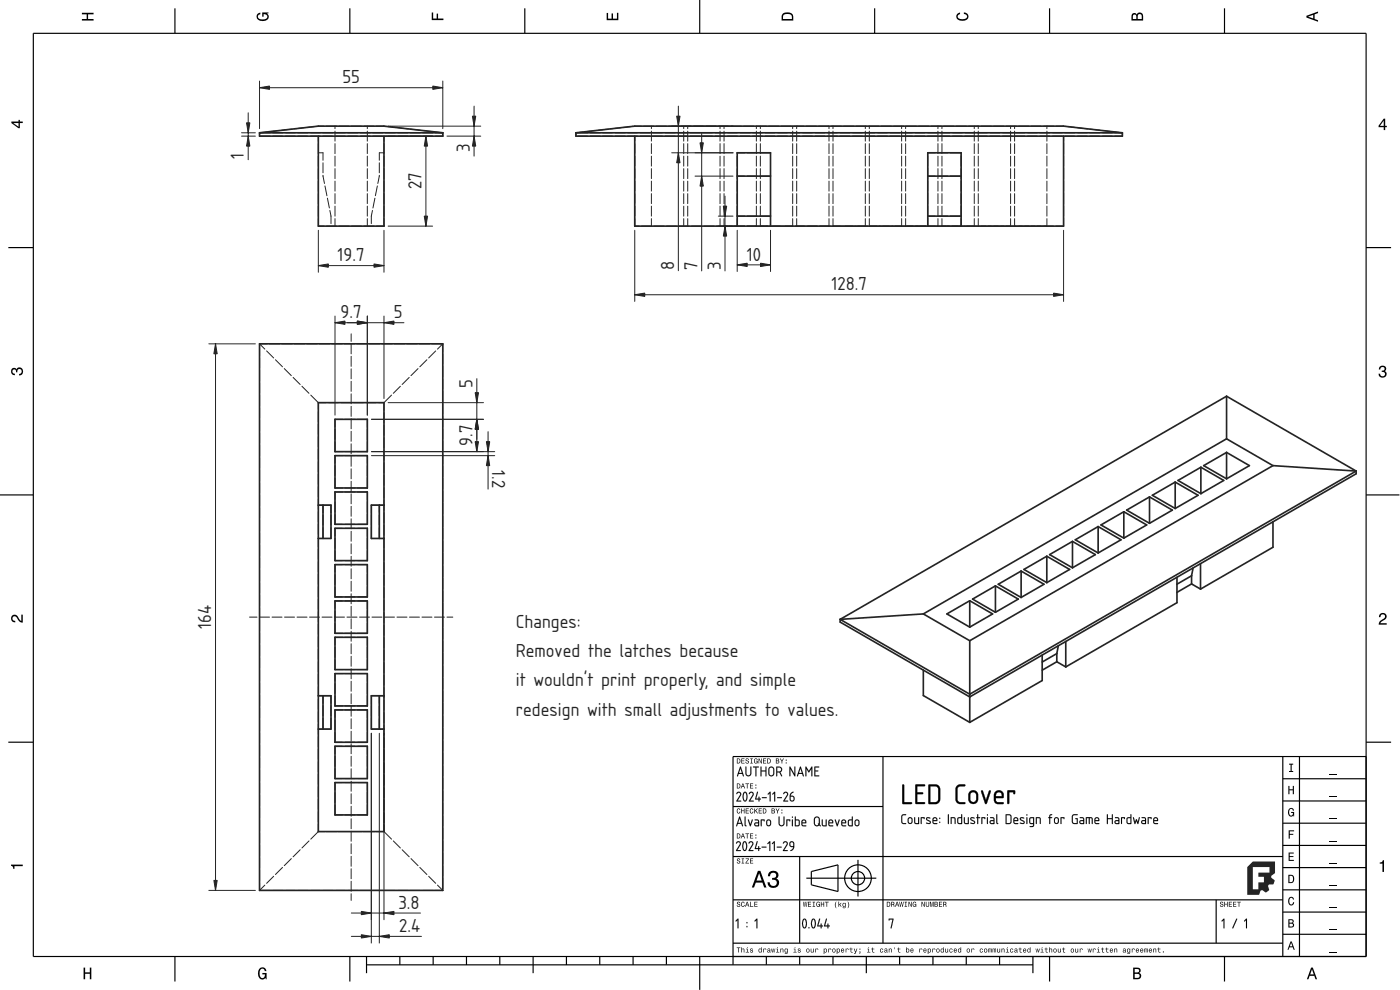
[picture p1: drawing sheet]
<svg xmlns="http://www.w3.org/2000/svg" width="420mm" height="297mm" viewBox="0 0 420 297" stroke-linecap="round" stroke-linejoin="round" font-family="sans-serif">
<defs><g id="words">
<g font-size="5.3" fill="#212529">
<text x="102.8" y="25">55</text>
<text x="73.2" y="47.6" transform="rotate(-90 73.2 47.6)">1</text>
<text x="141" y="45.6" transform="rotate(-90 141 45.6)">3</text>
<text x="126.5" y="56.8" transform="rotate(-90 126.5 56.8)">27</text>
<text x="101.3" y="78.4">19.7</text>
<text x="202.3" y="81" transform="rotate(-90 202.3 81)">8</text>
<text x="209.3" y="81" transform="rotate(-90 209.3 81)">7</text>
<text x="216.3" y="81" transform="rotate(-90 216.3 81)">3</text>
<text x="224.1" y="78.2">10</text>
<text x="249.5" y="87.2">128.7</text>
<text x="102.2" y="95.6">9.7</text>
<text x="118.2" y="95.6">5</text>
<text x="141.8" y="116.5" transform="rotate(-90 141.8 116.5)">5</text>
<text x="141.8" y="133.8" transform="rotate(-90 141.8 133.8)">9.7</text>
<text x="147.7" y="141" transform="rotate(90 147.7 141)">1.2</text>
<text x="63.4" y="188.7" transform="rotate(-90 63.4 188.7)">164</text>
<text x="154.8" y="188.4">Changes:</text>
<text x="154.8" y="197.2">Removed the latches because</text>
<text x="154.8" y="206">it wouldn't print properly, and simple</text>
<text x="154.8" y="214.8">redesign with small adjustments to values.</text>
<text x="119.6" y="272.7">3.8</text>
<text x="119.8" y="279.7">2.4</text>
</g>
</g></defs>
<g fill="none" stroke="#000" stroke-width=".35">
<path d="M10 10h400v277h-400zM52.5 2.5v7.5M105 2.5v7.5M157.5 2.5v7.5M210 0v10M262.5 2.5v7.5M315 2.5v7.5M367.5 2.5v7.5M2.5 74.3h7.5M410 74.3h7.5M0 148.5h10M410 148.5h10"/>
<path d="M2.5 222.7h7.5M265 227v56M385 233.7h25M385 227v60M390 227v60M410 222.7h7.5M410 227h-190v62.5M220 257h165M220 242h45M240 257v26M257.5 258v11M385 253.7h25"/>
<path d="M385 247h25M385 240.3h25M220 270h165M242 263.5h21M243.5 261.5l8-2v8l-8-2zM365 270v13M385 273.7h25M385 267h25M385 260.3h25M52.5 287v7.5M105 287v7.5M110 289.5h200"/>
<path d="M110 287v5M120 287v2.5M130 287v2.5M140 287v2.5M150 287v2.5M160 287v5M170 287v2.5M180 287v2.5M190 287v2.5M200 287v2.5M210 287v10M220 283h165"/>
<path d="M230 287v2.5M240 287v2.5M250 287v2.5M260 287v5M270 287v2.5M280 287v2.5M290 287v2.5M300 287v2.5M310 287v5M315 287v7.5M367.5 287v7.5M385 280.3h25"/>
<circle cx="257.5" cy="263.5" r="4"/>
<circle cx="257.5" cy="263.5" r="2"/>
</g>
<g fill="#000">
<path d="M24.6 3.8h3.5v.5h-1.7v1.4h1.7v.5h-3.5v-.5h1.4v-1.4h-1.4z" fill-rule="evenodd"/>
<path d="M77.3 4.2l.8-.4v.5l-.3 .1a.68 .68 0 0 0-.4 .6 .68 .68 0 0 0 .4 .6 1.68 1.68 0 0 0 2.4-.6 .92 .92 0 0 0-1.1-.8v.8h-.4v-1.3h1.9v.3l-.5 .1 .4 .4a1.19 1.19 0 0 1-.9 1.7 1.9 1.9 0 0 1-2.6-1.3z" fill-rule="evenodd"/>
<path d="M129.6 3.8h.4v1.8h1v-1.5h.5v1.5h1.6v.4h-3.5z" fill-rule="evenodd"/>
<path d="M182.1 3.9h.4v1.7h1v-1.6h.5v1.6h1.2v-1.8h.4v2.3h-3.5z" fill-rule="evenodd"/>
<path d="M235 4a2.19 2.19 0 0 0-.4 2.2h3.5v-1.2a1.92 1.92 0 0 0-3.1-1zM235.3 4.4l.4-.2a1.44 1.44 0 0 1 2 .8v.7h-2.7l.1-1z" fill-rule="evenodd"/>
<path d="M287.3 4.2l.8-.4v.4l-.3 .1a.66 .66 0 0 0-.4 .6 .66 .66 0 0 0 .4 .6l.4 .2a1.59 1.59 0 0 0 2-.7 .9 .9 0 0 0-.9-.8v-.5a1.24 1.24 0 0 1 1.3 1.1 1.24 1.24 0 0 1-1 1.4 1.93 1.93 0 0 1-2.6-1.2z" fill-rule="evenodd"/>
<path d="M339.8 4.2l-.2 2h3.5v-1.4a.98 .98 0 0 0-.8-1 .98 .98 0 0 0-1.1 .6 .84 .84 0 0 0-1.4-.2zM340.1 4.5l.4-.1 .4 .1 .1 1.2h-1zM341.6 4.4l.4-.2a.57 .57 0 0 1 .7 .7v.8h-1.3z" fill-rule="evenodd"/>
<path d="M392.1 4.7v.6l3.5 1.2v-.4l-1.1-.4v-1.4l1.1-.4v-.4zM392.6 5l1.5-.5v1z" fill-rule="evenodd"/>
<path d="M3.4 36.5v.4l2.1 1.6h.5v-1.6h.8v-.4h-.8v-.5h-.4v.5zM4 36.9h1.6v1.1z" fill-rule="evenodd"/>
<path d="M415.3 35.6l-1.6 2.1v.5h1.6v.8h.4v-.8h.5v-.4h-.5v-2.2zM415.3 36.2v1.6h-1.1z" fill-rule="evenodd"/>
<path d="M3.6 110.6a.86 .86 0 0 1 1.4 .2 1.12 1.12 0 0 1 1.5-.4 1.12 1.12 0 0 1 .3 1.6l-.5 .6-.6 .1v-.5a.72 .72 0 0 0 .9-.7 .72 .72 0 0 0-.8-.7 .72 .72 0 0 0-.6 .9h-.4a.62 .62 0 0 0-.4-.8 .62 .62 0 0 0-.8 .4 .62 .62 0 0 0 .5 .8h.4l-.1 .5a1.17 1.17 0 0 1-1-.7 1.17 1.17 0 0 1 .2-1.3z" fill-rule="evenodd"/>
<path d="M414.1 110a1.01 1.01 0 0 1 1.5-.2 1.01 1.01 0 0 1 0 1.5 1.12 1.12 0 0 1 .4 1.6 1.12 1.12 0 0 1-1.6 .3l-.6-.6-.1-.5h.5a.72 .72 0 0 0 .6 .9 .72 .72 0 0 0 .8-.8 .72 .72 0 0 0-.9-.6v-.4a.62 .62 0 0 0 .8-.4 .62 .62 0 0 0-.5-.8 .62 .62 0 0 0-.7 .5l-.1 .4h-.4z" fill-rule="evenodd"/>
<path d="M3.6 184.7a1.22 1.22 0 0 1 2 .8l.8 .8v-1.9h.4v2.4a2.76 2.76 0 0 1-2-1.8 .69 .69 0 0 0-1.1 .5 .69 .69 0 0 0 .9 .8v.4a1.18 1.18 0 0 1-1.2-.6 1.18 1.18 0 0 1 .2-1.4z" fill-rule="evenodd"/>
<path d="M414.2 184.2a1.18 1.18 0 0 1 1.9 .3 1.18 1.18 0 0 1-1 1.7l-.8 .8h1.9v.4h-2.4a2.76 2.76 0 0 1 1.8-2 .69 .69 0 0 0-.5-1.1 .69 .69 0 0 0-.8 .9h-.5z" fill-rule="evenodd"/>
<path d="M221.1 227.6v1.5h.5a.77 .77 0 0 0 .6-.8 .77 .77 0 0 0-.6-.7zM221.3 227.8a.58 .58 0 0 1 .7 .5 .58 .58 0 0 1-.7 .6zM222.5 227.6v1.5h.9v-.2h-.7v-.5h.7v-.2h-.7v-.4h.7v-.2zM223.9 227.7a.6 .6 0 0 0 0 .6 .6 .6 0 0 0 .7 .2 .33 .33 0 0 1-.4 .5 .33 .33 0 0 1-.3-.4h-.2a.54 .54 0 0 0 .6 .6 .54 .54 0 0 0 .5-.7 .54 .54 0 0 0-.8-.4 .28 .28 0 0 1 .2-.4 .28 .28 0 0 1 .3 .3h.2v-.2l-.3-.2zM225.2 227.6v.2h.2v1.1h-.2v.2h.7v-.2h-.3v-1.1h.3v-.2zM226.4 227.7a.72 .72 0 0 0-.2 1 .72 .72 0 0 0 1 .3l.2 .1v-.8h-.6v.1h.4l-.2 .5a.52 .52 0 0 1-.6-.6 .52 .52 0 0 1 .7-.4l.3 .1-.3-.4zM227.7 227.6v1.5h.1v-1.3l.6 1.3h.2v-1.5h-.1v1.2l-.6-1.2zM229 227.6v1.5h.9v-.2h-.7v-.5h.7v-.2h-.7v-.4h.7v-.2zM230.3 227.6v1.5h.5a.77 .77 0 0 0 .5-.8 .77 .77 0 0 0-.5-.7zM230.5 227.8a.58 .58 0 0 1 .6 .5 .58 .58 0 0 1-.6 .6zM232.9 227.6v1.5h.5a.42 .42 0 0 0 .5-.3 .42 .42 0 0 0-.3-.5l.2-.2-.1-.4zM233.1 227.8h.3a.23 .23 0 0 1 .2 .2 .23 .23 0 0 1-.3 .2h-.2zM233.1 228.4h.3a.26 .26 0 0 1 .3 .2 .26 .26 0 0 1-.3 .3h-.3zM234.1 227.6l.5 .9v.6h.2v-.6l.5-.9h-.3l-.3 .7-.4-.7zM235.8 228.7v.4h.3v-.4zM235.8 227.9v.3h.3v-.3z" fill-rule="evenodd"/>
<path d="M221.1 235.1v1.5h.5a.77 .77 0 0 0 .6-.8 .77 .77 0 0 0-.6-.7zM221.3 235.3a.58 .58 0 0 1 .7 .5 .58 .58 0 0 1-.7 .6zM222.8 235.1l-.5 1.5h.2l.1-.5h.6l.2 .5h.2l-.5-1.5zM222.9 235.3l.3 .6h-.5zM223.7 235.1v.2h.4v1.3h.2v-1.3h.5v-.2zM225.1 235.1v1.5h.9v-.2h-.7v-.5h.7v-.2h-.7v-.4h.7v-.2zM226.7 236.2v.4h.3v-.4zM226.7 235.4v.3h.3v-.3z" fill-rule="evenodd"/>
<path d="M386.6 235.8h.4v1h1v-1h.3v2.5h-.3v-1.2h-1v1.2h-.4z" fill-rule="evenodd"/>
<path d="M386.9 229.1h1.2v.3h-.5v1.9h.5v.3h-1.2v-.3h.4v-1.9h-.4z" fill-rule="evenodd"/>
<path d="M3.3 259.4h3.5v.5h-2.5v.8h-.3a.77 .77 0 0 0-.7-.9z" fill-rule="evenodd"/>
<path d="M221.3 257.7a.6 .6 0 0 0 0 .6 .6 .6 0 0 0 .7 .3 .33 .33 0 0 1-.4 .4 .33 .33 0 0 1-.3-.4h-.2a.54 .54 0 0 0 .6 .6 .54 .54 0 0 0 .5-.7 .54 .54 0 0 0-.8-.4 .28 .28 0 0 1 .2-.4 .28 .28 0 0 1 .3 .3h.2v-.2l-.3-.2zM222.6 257.6v.2h.2v1.1h-.2v.2h.7v-.2h-.3v-1.1h.3v-.2zM223.8 257.6v.2h.8l-.9 1.3h1.1v-.2h-.9l.9-1.3zM225.1 257.6v1.5h.9v-.2h-.7v-.5h.7v-.2h-.7v-.4h.7v-.2z" fill-rule="evenodd"/>
<path d="M221.1 250.1v1.5h.5a.77 .77 0 0 0 .6-.8 .77 .77 0 0 0-.6-.7zM221.3 250.3a.58 .58 0 0 1 .7 .5 .58 .58 0 0 1-.7 .6zM222.8 250.1l-.5 1.5h.2l.1-.5h.6l.2 .5h.2l-.5-1.5zM222.9 250.3l.3 .6h-.5zM223.7 250.1v.2h.4v1.3h.2v-1.3h.5v-.2zM225.1 250.1v1.5h.9v-.2h-.7v-.5h.7v-.2h-.7v-.4h.7v-.2zM226.7 251.2v.4h.3v-.4zM226.7 250.4v.3h.3v-.3z" fill-rule="evenodd"/>
<path d="M221.3 242.7a.72 .72 0 0 0-.2 1 .72 .72 0 0 0 .9 .3l.2-.5-.4 .4a.56 .56 0 0 1-.5-.6 .56 .56 0 0 1 .6-.5l.3 .2-.4-.4zM222.4 242.6v1.5h.2v-.7h.6v.7h.2v-1.5h-.2v.6h-.6v-.6zM223.8 242.6v1.5h.9v-.2h-.7v-.5h.7v-.2h-.7v-.4h.7v-.2zM225.2 242.7a.72 .72 0 0 0-.2 1 .72 .72 0 0 0 .9 .3l.2-.5-.4 .4a.56 .56 0 0 1-.5-.6 .56 .56 0 0 1 .6-.5l.3 .2-.4-.4zM226.4 242.6v1.5h.2l.2-.8 .5 .8h.2l-.6-.9 .6-.6h-.3l-.6 .7v-.7zM227.7 242.6v1.5h.9v-.2h-.7v-.5h.7v-.2h-.7v-.4h.7v-.2zM228.9 242.6v1.5h.5a.77 .77 0 0 0 .6-.8 .77 .77 0 0 0-.6-.7zM229.1 242.7a.58 .58 0 0 1 .7 .6 .58 .58 0 0 1-.7 .6zM231.6 242.6v1.5h.5a.42 .42 0 0 0 .5-.3 .42 .42 0 0 0-.3-.5l.2-.3-.1-.3zM231.7 242.7h.4a.23 .23 0 0 1 .2 .3 .23 .23 0 0 1-.3 .2h-.3zM231.7 243.4h.4a.26 .26 0 0 1 .3 .2 .26 .26 0 0 1-.3 .3h-.4zM232.7 242.6l.6 .9v.6h.2v-.6l.5-.9h-.3l-.3 .7-.4-.7zM234.5 243.7v.4h.3v-.4zM234.5 242.9v.3h.3v-.3z" fill-rule="evenodd"/>
<path d="M386.7 255.8h1.6v.3h-1.2v.8h1.1v.3h-1.1v.8h1.2v.3h-1.6z" fill-rule="evenodd"/>
<path d="M386.7 249.1h1.7v.3h-1.3v.8h1v.3h-1v1.1h-.4z" fill-rule="evenodd"/>
<path d="M386.8 242.8a.85 .85 0 0 1 .9-.4 .85 .85 0 0 1 .7 .8h-.4l-.3-.5a1.04 1.04 0 0 0-.9 .9 1.04 1.04 0 0 0 .7 1.1l.4-.2 .1-.6h-.5v-.3h.9v1.4l-.3-.4-.4 .4a1.2 1.2 0 0 1-1.1-1.8z" fill-rule="evenodd"/>
<path d="M221.3 270.7a.6 .6 0 0 0 0 .6 .6 .6 0 0 0 .7 .3 .33 .33 0 0 1-.4 .4 .33 .33 0 0 1-.3-.4h-.2a.54 .54 0 0 0 .6 .6 .54 .54 0 0 0 .5-.7 .54 .54 0 0 0-.8-.4 .28 .28 0 0 1 .2-.4 .28 .28 0 0 1 .3 .3h.2v-.2l-.3-.2zM222.6 270.7a.72 .72 0 0 0-.2 1 .72 .72 0 0 0 .9 .3l.2-.5-.4 .4a.56 .56 0 0 1-.5-.6 .56 .56 0 0 1 .6-.5l.3 .2-.4-.4zM224.1 270.6l-.5 1.5h.2l.1-.5h.6l.2 .5h.2l-.5-1.5zM224.2 270.8l.3 .7h-.5zM225.1 270.6v1.5h1v-.2h-.8v-1.3zM226.4 270.6v1.5h.9v-.2h-.7v-.5h.7v-.2h-.7v-.4h.7v-.2z" fill-rule="evenodd"/>
<path d="M227.5 261.3l-1.9 5h.7l.5-1.5h2l.5 1.5h.7l-1.8-5zM227.8 262l.8 2.2h-1.5zM230.9 261.7l-.4 1.2h.6a.88 .88 0 0 1 .5-1.1 .88 .88 0 0 1 1.1 .4 .88 .88 0 0 1-.3 1.2h-.7v.6a1.03 1.03 0 0 1 1.4 .6 1.03 1.03 0 0 1-.7 1.3 1.03 1.03 0 0 1-1.3-.7l-.1-.5h-.7a1.68 1.68 0 0 0 2.2 1.7 1.68 1.68 0 0 0 .9-2.6l-.4-.2a1.29 1.29 0 0 0 .5-1.6 1.29 1.29 0 0 0-1.5-.7z" fill-rule="evenodd"/>
<path d="M241 270.6l.2 1.5h.2l.2-1.3 .3 1.3h.1l.3-1.5h-.2l-.2 1.2-.2-1.2h-.2l-.2 1.2-.2-1.2zM242.5 270.6v1.5h.9v-.2h-.7v-.5h.7v-.2h-.7v-.4h.7v-.2zM243.9 270.6v.2h.2v1.1h-.2v.2h.7v-.2h-.3v-1.1h.3v-.2zM245.1 270.7a.72 .72 0 0 0-.2 1 .72 .72 0 0 0 1 .3l.2 .1v-.8h-.6v.1h.4l-.2 .5a.52 .52 0 0 1-.6-.6 .52 .52 0 0 1 .7-.4l.3 .1-.3-.4zM246.3 270.6v1.5h.2v-.7h.6v.7h.2v-1.5h-.2v.6h-.6v-.6zM247.6 270.6v.2h.4v1.3h.2v-1.3h.5v-.2zM250.9 270.5a1.35 1.35 0 0 0 .1 2 1.84 1.84 0 0 1 0-2zM251.6 270.5v1.6h.2l.2-.6 .4 .6h.2l-.5-.8 .5-.4-.8 .5v-.9zM253 271a.55 .55 0 0 0-.2 .8 .55 .55 0 0 0 .8 .1 .41 .41 0 0 1-.2 .4 .41 .41 0 0 1-.5-.1 .47 .47 0 0 0 .5 .3 .47 .47 0 0 0 .4-.5v-1.1l-.2 .2-.3-.2zM253.1 271.2l.1-.1a.39 .39 0 0 1 .4 .4 .39 .39 0 0 1-.5 .3zM254.4 270.5a1.85 1.85 0 0 1 0 2 1.22 1.22 0 0 0 0-2z" fill-rule="evenodd"/>
<path d="M266.1 270.6v1.5h.5a.77 .77 0 0 0 .6-.8 .77 .77 0 0 0-.6-.7zM266.3 270.8a.58 .58 0 0 1 .7 .5 .58 .58 0 0 1-.7 .6zM267.5 270.6v1.5h.2v-.7a.45 .45 0 0 1 .5 .2 .45 .45 0 0 1 0 .5l.3-.1-.3-.7a.42 .42 0 0 0 .2-.4 .42 .42 0 0 0-.4-.3zM267.7 270.8h.2a.26 .26 0 0 1 .3 .2 .26 .26 0 0 1-.3 .3h-.2zM269.1 270.6l-.5 1.5h.2l.1-.5h.6l.2 .5h.2l-.5-1.5zM269.2 270.8l.3 .6h-.5zM269.9 270.6l.2 1.5h.2l.2-1.3 .3 1.3h.1l.3-1.5h-.2l-.1 1.2-.3-1.2h-.1l-.3 1.2-.1-1.2zM271.5 270.6v.2h.2v1.1h-.2v.2h.7v-.2h-.3v-1.1h.3v-.2zM272.7 270.6v1.5h.1v-1.3l.6 1.3h.2v-1.5h-.1v1.2l-.6-1.2zM274 270.7a.72 .72 0 0 0-.2 1 .72 .72 0 0 0 1 .3l.2 .1v-.8h-.6v.1h.4l-.2 .5a.52 .52 0 0 1-.6-.6 .52 .52 0 0 1 .7-.4l.3 .1-.3-.4zM276.6 270.6v1.5h.1v-1.3l.6 1.3h.2v-1.5h-.1v1.2l-.6-1.2zM277.8 270.6v.9a.52 .52 0 0 0 .6 .6 .52 .52 0 0 0 .5-.6v-.9h-.2v.9a.33 .33 0 0 1-.3 .4 .33 .33 0 0 1-.4-.4v-.9zM279.1 270.6v1.5h.2v-1.4l.3 1.4h.1l.3-1.4v1.4h.2v-1.5h-.3l-.2 1.3-.3-1.3zM280.5 270.6v1.5h.5a.42 .42 0 0 0 .5-.3 .42 .42 0 0 0-.3-.5l.2-.2-.1-.4zM280.7 270.8h.3a.23 .23 0 0 1 .2 .2 .23 .23 0 0 1-.3 .2h-.2zM280.7 271.4h.3a.26 .26 0 0 1 .3 .2 .26 .26 0 0 1-.3 .3h-.3zM281.8 270.6v1.5h1v-.2h-.8v-.5h.7v-.2h-.7v-.4h.7v-.2zM283.1 270.6v1.5h.2v-.7a.45 .45 0 0 1 .5 .2 .45 .45 0 0 1 .1 .5l.2-.1-.3-.7a.42 .42 0 0 0 .2-.4 .42 .42 0 0 0-.4-.3zM283.3 270.8h.2a.26 .26 0 0 1 .3 .2 .26 .26 0 0 1-.3 .3h-.2z" fill-rule="evenodd"/>
<path d="M366.3 270.7a.6 .6 0 0 0 0 .6 .6 .6 0 0 0 .7 .3 .33 .33 0 0 1-.4 .4 .33 .33 0 0 1-.3-.4h-.2a.54 .54 0 0 0 .6 .6 .54 .54 0 0 0 .5-.7 .54 .54 0 0 0-.8-.4 .28 .28 0 0 1 .2-.4 .28 .28 0 0 1 .3 .3h.2v-.2l-.3-.2zM367.4 270.6v1.5h.2v-.7h.6v.7h.2v-1.5h-.2v.6h-.6v-.6zM368.8 270.6v1.5h.9v-.2h-.7v-.5h.7v-.2h-.7v-.4h.7v-.2zM370.1 270.6v1.5h.9v-.2h-.7v-.5h.7v-.2h-.7v-.4h.7v-.2zM371.3 270.6v.2h.4v1.3h.2v-1.3h.5v-.2z" fill-rule="evenodd"/>
<path d="M386.7 262.5v2.5h.8a1.28 1.28 0 0 0 1-1.3 1.28 1.28 0 0 0-1-1.2zM387 262.8a.96 .96 0 0 1 1.1 .9 .96 .96 0 0 1-1.1 1z" fill-rule="evenodd"/>
<path d="M386.7 275.8v2.5h.9a.7 .7 0 0 0 .8-.5 .7 .7 0 0 0-.5-.8l.4-.6a.62 .62 0 0 0-.8-.6zM387 276.1h.5a.38 .38 0 0 1 .4 .4 .38 .38 0 0 1-.4 .3h-.5zM387 277.1h.5a.44 .44 0 0 1 .5 .5 .44 .44 0 0 1-.4 .4h-.6z" fill-rule="evenodd"/>
<path d="M386.8 269.4a.85 .85 0 0 1 1-.3 .85 .85 0 0 1 .6 .8h-.4l-.3-.5a1.05 1.05 0 0 0-.8 .9 1.05 1.05 0 0 0 .6 1.1l.4-.2 .2-.5h.3a.89 .89 0 0 1-.7 1 .89 .89 0 0 1-1-.8z" fill-rule="evenodd"/>
<path d="M414.1 258.8a.77 .77 0 0 0 .9-.7h.4v3.5h-.5v-2.5h-.8z" fill-rule="evenodd"/>
<path d="M25.1 290.3h.4v1.4h1.5v-1.4h.4v3.5h-.4v-1.6h-1.5v1.6h-.4z" fill-rule="evenodd"/>
<path d="M77.8 290.7a1.19 1.19 0 0 1 1.3-.4 1.19 1.19 0 0 1 .9 1.1h-.5l-.1-.3a.68 .68 0 0 0-.6-.5 .68 .68 0 0 0-.7 .4 1.68 1.68 0 0 0 .6 2.5 .92 .92 0 0 0 .8-1.1h-.8v-.5h1.3v1.9h-.2l-.1-.5-.4 .5a1.19 1.19 0 0 1-1.8-1v-1.5z" fill-rule="evenodd"/>
<path d="M221.1 284.3v.2h.4v1.3h.2v-1.3h.5v-.2zM222.5 284.2v1.6h.2v-.8l.3-.3 .2 .2v.9h.2v-.8a.38 .38 0 0 0-.3-.4 .38 .38 0 0 0-.4 .2v-.6zM223.9 284.7l.3 .1v.8l-.4 .2h1l-.4-.2v-.9zM224.2 284.2l.2 .2zM225.2 284.7v.4l.6 .3a.26 .26 0 0 1-.2 .3 .26 .26 0 0 1-.3-.3h-.2a.42 .42 0 0 0 .6 .4 .42 .42 0 0 0 .1-.7l-.5-.2 .2-.2 .5 .2-.1-.2zM227.8 284.7a.54 .54 0 0 0-.2 .8 .54 .54 0 0 0 .8 .1l.2 .2v-1.6h-.2v.6l-.3-.2zM227.9 284.9l.1-.1a.39 .39 0 0 1 .4 .4 .39 .39 0 0 1-.5 .3zM229.1 284.6v1.2h.2v-1l.7 .2a.38 .38 0 0 0-.3-.4 .38 .38 0 0 0-.5 .2zM230.4 284.7l-.1 .3 .5-.2 .1 .3a.42 .42 0 0 0-.6 .1 .42 .42 0 0 0 .3 .6l.7-.2-.2-.9zM230.5 285.4a.25 .25 0 0 1 .5 0 .25 .25 0 0 1-.5 0zM231.4 284.6l.3 1.2h.2l.2-1 .1 1h.2l.3-1.2h-.2l-.2 1-.2-1h-.1l-.2 1-.2-1zM233 284.7l.3 .1v.8l-.4 .2h1l-.4-.2v-.9zM233.3 284.2l.2 .2zM234.2 284.6v1.2h.2v-.8l.3-.3 .2 .2v.9h.2v-.8a.38 .38 0 0 0-.3-.4 .38 .38 0 0 0-.4 .2zM235.6 284.7a.55 .55 0 0 0-.2 .8 .55 .55 0 0 0 .8 .1 .41 .41 0 0 1-.2 .5 .41 .41 0 0 1-.5-.2 .47 .47 0 0 0 .5 .3 .47 .47 0 0 0 .4-.5v-1.1l-.2 .2-.3-.2zM235.7 284.9l.1-.1a.39 .39 0 0 1 .4 .4 .39 .39 0 0 1-.5 .3zM238.2 284.7l.3 .1v.8l-.4 .2h1l-.4-.2v-.9zM238.5 284.2l.2 .2zM239.5 284.7v.4l.6 .3a.26 .26 0 0 1-.2 .3 .26 .26 0 0 1-.3-.3h-.2a.42 .42 0 0 0 .6 .4 .42 .42 0 0 0 .1-.7l-.5-.2 .3-.2 .4 .2-.1-.2zM242 285.2a.57 .57 0 0 0 1.1 0 .57 .57 0 0 0-1.1 0zM242.2 284.9l.1-.1a.4 .4 0 0 1 .5 .4 .4 .4 0 0 1-.6 .3zM243.3 284.6v.8a.38 .38 0 0 0 .3 .4 .38 .38 0 0 0 .4-.2l.2 .2v-1.2h-.2v.8l-.3 .2-.2-.1v-.9zM244.7 284.6v1.2h.2l.1-1 .6 .2a.38 .38 0 0 0-.3-.4 .38 .38 0 0 0-.4 .2zM247.2 284.6v1.6h.2l.1-.5a.53 .53 0 0 0 .7-.5 .53 .53 0 0 0-.8-.4zM247.5 284.9l.1-.1a.39 .39 0 0 1 .4 .4 .39 .39 0 0 1-.5 .3zM248.6 284.6v1.2h.2l.1-1 .6 .2a.38 .38 0 0 0-.3-.4 .38 .38 0 0 0-.4 .2zM249.8 285.2a.57 .57 0 0 0 1.1 0 .57 .57 0 0 0-1.1 0zM250 284.9l.1-.1a.4 .4 0 0 1 .5 .4 .4 .4 0 0 1-.6 .3zM251.1 284.6v1.6h.2l.1-.5a.53 .53 0 0 0 .7-.5 .53 .53 0 0 0-.8-.4zM251.4 284.9l.1-.1a.39 .39 0 0 1 .4 .4 .39 .39 0 0 1-.5 .3zM252.5 284.7a.57 .57 0 0 0-.1 .9 .57 .57 0 0 0 .9 0v-.2l-.5 .2-.2-.3h.7l-.1-.6-.3-.1zM252.7 284.8h.3l.2 .3h-.6zM253.8 284.6v1.2h.2l.1-1 .6 .2a.38 .38 0 0 0-.3-.4 .38 .38 0 0 0-.4 .2zM255.3 284.3v.4l-.4 .1h.4l.1 .9 .5 .1-.4-.4v-.6h.4v-.1h-.4v-.4zM256.2 284.6l.5 1.2-.4 .4h.3l.7-1.6h-.2l-.3 1-.4-1zM257.9 284.6v.3h.3v-.3zM257.9 285.5l.2 .3-.2 .4 .3-.4v-.3zM260.3 284.7l.3 .1v.8l-.4 .2h1l-.4-.2v-.9zM260.6 284.2l.2 .2zM261.8 284.3v.4l-.3 .1h.3l.1 .9 .5 .1-.4-.4v-.6h.4v-.1h-.4v-.4zM264.2 284.7a.57 .57 0 0 0 0 .9 .57 .57 0 0 0 .8 0l-.1-.2a.32 .32 0 0 1-.5 0 .32 .32 0 0 1 0-.4 .32 .32 0 0 1 .5 0h.2l-.3-.4zM265.6 284.7l-.2 .3 .6-.2 .1 .3a.42 .42 0 0 0-.7 .1 .42 .42 0 0 0 .3 .6l.7-.2-.2-.9zM265.6 285.4a.25 .25 0 0 1 .5 0 .25 .25 0 0 1-.5 0zM266.7 284.6v1.2h.2v-.8l.3-.3 .2 .2v.9h.2v-.8a.38 .38 0 0 0-.2-.4 .38 .38 0 0 0-.5 .2zM268.4 284.2l.2 .6zM269.6 284.3v.4l-.3 .1h.3l.1 .9 .5 .1-.4-.4v-.6h.4v-.1h-.4v-.4zM271.9 284.2v1.6l.2-.2a.5 .5 0 0 0 .8-.4 .5 .5 0 0 0-.8-.4v-.6zM272.2 284.9l.1-.1a.39 .39 0 0 1 .4 .4 .39 .39 0 0 1-.5 .3zM273.3 284.7a.57 .57 0 0 0-.1 .9 .57 .57 0 0 0 .9 0v-.2l-.5 .2-.2-.3h.8l-.2-.6-.3-.1zM273.5 284.8h.3l.2 .3h-.6zM275.9 284.6v1.2h.2l.1-1 .6 .2a.38 .38 0 0 0-.3-.4 .38 .38 0 0 0-.4 .2zM277.2 284.7a.57 .57 0 0 0 0 .9 .57 .57 0 0 0 .8 0l.1-.2-.6 .2-.2-.3h.8l-.2-.6-.3-.1zM277.4 284.8h.3l.2 .3h-.6zM278.4 284.6v1.6h.2l.1-.5a.53 .53 0 0 0 .8-.5 .53 .53 0 0 0-.9-.4zM278.7 284.9l.1-.1a.39 .39 0 0 1 .4 .4 .39 .39 0 0 1-.5 .3zM279.8 284.6v1.2h.2l.1-1 .6 .2a.38 .38 0 0 0-.3-.4 .38 .38 0 0 0-.4 .2zM281 285.2a.57 .57 0 0 0 1.1 0 .57 .57 0 0 0-1.1 0zM281.3 284.9l.1-.1a.4 .4 0 0 1 .4 .4 .4 .4 0 0 1-.5 .3zM282.4 284.7a.54 .54 0 0 0-.1 .8 .54 .54 0 0 0 .8 .1l.1 .2v-1.6h-.1v.6l-.4-.2zM282.6 284.9v-.1a.39 .39 0 0 1 .5 .4 .39 .39 0 0 1-.5 .3zM283.6 284.6v.8a.38 .38 0 0 0 .3 .4 .38 .38 0 0 0 .5-.2l.1 .2v-1.2h-.1l-.1 .8-.3 .2-.2-.1v-.9zM285 284.7a.57 .57 0 0 0 0 .9 .57 .57 0 0 0 .8 0l-.1-.2a.32 .32 0 0 1-.5 0 .32 .32 0 0 1 0-.4 .32 .32 0 0 1 .5 0h.2l-.3-.4zM286.3 284.7a.57 .57 0 0 0 0 .9 .57 .57 0 0 0 .8 0l.1-.2-.6 .2-.2-.3h.8l-.2-.6-.3-.1zM286.5 284.8h.3l.2 .3h-.6zM287.6 284.7a.54 .54 0 0 0-.1 .8 .54 .54 0 0 0 .8 .1l.2 .2v-1.6h-.2v.6l-.4-.2zM287.8 284.9v-.1a.39 .39 0 0 1 .5 .4 .39 .39 0 0 1-.5 .3zM290.1 285.2a.57 .57 0 0 0 1.1 0 .57 .57 0 0 0-1.1 0zM290.4 284.9l.1-.1a.4 .4 0 0 1 .4 .4 .4 .4 0 0 1-.5 .3zM291.5 284.6v1.2h.2l.1-1 .6 .2a.38 .38 0 0 0-.3-.4 .38 .38 0 0 0-.4 .2zM294.2 284.7a.57 .57 0 0 0-.1 .9 .57 .57 0 0 0 .8 0l-.1-.2a.32 .32 0 0 1-.5 0 .32 .32 0 0 1 0-.4 .32 .32 0 0 1 .5 0h.2l-.3-.4zM295.3 285.2a.57 .57 0 0 0 1.1 0 .57 .57 0 0 0-1.1 0zM295.6 284.9l.1-.1a.4 .4 0 0 1 .4 .4 .4 .4 0 0 1-.5 .3zM296.6 284.6v1.2h.2l.1-1.1 .1 1.1h.2l.2-1.1 .1 1.1h.1l-.1-1.2zM297.9 284.6v1.2h.2l.1-1.1 .1 1.1h.2l.2-1.1 .1 1.1h.1l-.1-1.2zM299.3 284.6v.8a.38 .38 0 0 0 .2 .4 .38 .38 0 0 0 .5-.2l.2 .2v-1.2h-.2l-.1 .8-.2 .2-.2-.1-.1-.9zM300.6 284.6v1.2h.2v-.8l.3-.3 .2 .2v.9h.2v-.8a.38 .38 0 0 0-.3-.4 .38 .38 0 0 0-.5 .2zM302 284.7l.3 .1v.8l-.4 .2h.9l-.4-.2v-.9zM302.3 284.2l.2 .2zM303.3 284.7a.57 .57 0 0 0-.1 .9 .57 .57 0 0 0 .9 0l-.2-.2a.32 .32 0 0 1-.5 0 .32 .32 0 0 1 0-.4 .32 .32 0 0 1 .5 0h.2l-.3-.4zM304.6 284.7l-.1 .3 .2-.2a.23 .23 0 0 1 .3-.1 .23 .23 0 0 1 .1 .4 .42 .42 0 0 0-.6 .1 .42 .42 0 0 0 .3 .6l.6-.2-.2-.9zM304.6 285.4a.25 .25 0 0 1 .5 0 .25 .25 0 0 1-.5 0zM306 284.3v.4l-.3 .1h.3l.1 .9 .5 .1-.4-.4v-.6h.4v-.1h-.4v-.4zM307.2 284.7a.57 .57 0 0 0-.1 .9 .57 .57 0 0 0 .8 0l.1-.2-.6 .2-.2-.3h.8l-.1-.6-.4-.1zM307.3 284.8h.3l.2 .3h-.6zM308.4 284.7a.54 .54 0 0 0-.1 .8 .54 .54 0 0 0 .8 .1l.2 .2v-1.6h-.2v.6l-.4-.2zM308.6 284.9l.1-.1a.39 .39 0 0 1 .4 .4 .39 .39 0 0 1-.5 .3zM310.8 284.6l.3 1.2h.1l.2-1 .2 1h.2l.3-1.2h-.2l-.2 1-.2-1h-.2l-.1 1-.2-1zM312.4 284.7l.3 .1v.8l-.4 .2h.9l-.3-.2v-.9zM312.7 284.2l.2 .2zM313.8 284.3v.4l-.3 .1h.3l.1 .9 .6 .1-.5-.4v-.6h.5v-.1h-.5v-.4zM314.9 284.2v1.6h.2v-.8l.3-.3 .2 .2v.9h.2v-.8a.38 .38 0 0 0-.3-.4 .38 .38 0 0 0-.4 .2v-.6zM316.1 285.2a.6 .6 0 0 0 1.2 0 .6 .6 0 0 0-1.2 0zM316.4 284.9l.1-.1a.4 .4 0 0 1 .4 .4 .4 .4 0 0 1-.5 .3zM317.5 284.6v.8a.38 .38 0 0 0 .2 .4 .38 .38 0 0 0 .5-.2l.2 .2v-1.2h-.2v.8l-.3 .2-.2-.1v-.9zM319 284.3v.4l-.3 .1h.3l.1 .9 .6 .1-.5-.4v-.6h.5v-.1h-.5v-.4zM321.3 285.2a.6 .6 0 0 0 1.2 0 .6 .6 0 0 0-1.2 0zM321.6 284.9l.1-.1a.4 .4 0 0 1 .4 .4 .4 .4 0 0 1-.5 .3zM322.7 284.6v.8a.38 .38 0 0 0 .2 .4 .38 .38 0 0 0 .5-.2l.2 .2v-1.2h-.2v.8l-.3 .2-.2-.1v-.9zM324.1 284.6v1.2h.1l.1-1 .7 .2a.38 .38 0 0 0-.3-.4 .38 .38 0 0 0-.5 .2zM326.4 284.6l.3 1.2h.2l.1-1 .2 1h.2l.3-1.2h-.2l-.2 1-.2-1h-.2l-.1 1-.2-1zM328 284.6v1.2h.1l.1-1 .7 .2a.38 .38 0 0 0-.3-.4 .38 .38 0 0 0-.5 .2zM329.3 284.7l.3 .1v.8l-.4 .2h1l-.4-.2v-.9zM329.6 284.2l.2 .2zM330.7 284.3v.4l-.3 .1h.3l.1 .9 .6 .1-.5-.4v-.6h.5v-.1h-.5v-.4zM332 284.3v.4l-.3 .1h.3l.1 .9 .6 .1-.5-.4v-.6h.5v-.1h-.5v-.4zM333.2 284.7a.57 .57 0 0 0-.1 .9 .57 .57 0 0 0 .8 0l.1-.2-.6 .2-.1-.3h.7l-.1-.6-.4-.1zM333.3 284.8h.4l.1 .3h-.5zM334.4 284.6v1.2h.2v-.8l.3-.3 .2 .2v.9h.2v-.8a.38 .38 0 0 0-.3-.4 .38 .38 0 0 0-.4 .2zM337.1 284.7l-.1 .3 .2-.2a.23 .23 0 0 1 .4-.1 .23 .23 0 0 1 0 .4 .42 .42 0 0 0-.6 .1 .42 .42 0 0 0 .3 .6l.7-.2-.3-.9zM337.2 285.4a.25 .25 0 0 1 .5 0 .25 .25 0 0 1-.5 0zM338.3 284.7a.55 .55 0 0 0-.1 .8 .55 .55 0 0 0 .8 .1 .41 .41 0 0 1-.2 .5 .41 .41 0 0 1-.5-.2 .47 .47 0 0 0 .5 .3 .47 .47 0 0 0 .4-.5v-1.1l-.2 .2-.3-.2zM338.5 284.9l.1-.1a.39 .39 0 0 1 .4 .4 .39 .39 0 0 1-.5 .3zM339.7 284.6v1.2h.2v-1l.7 .2a.38 .38 0 0 0-.3-.4 .38 .38 0 0 0-.5 .2zM341 284.7a.57 .57 0 0 0-.1 .9 .57 .57 0 0 0 .8 0l.1-.2-.6 .2-.1-.3h.7l-.1-.6-.4-.1zM341.1 284.8h.4l.1 .3h-.5zM342.3 284.7a.57 .57 0 0 0-.1 .9 .57 .57 0 0 0 .8 0l.1-.2-.6 .2-.1-.3h.7l-.1-.6-.4-.1zM342.4 284.8h.4l.1 .3h-.5zM343.4 284.6v1.2h.2l.2-1.1 .1 1.1h.1l.2-1.1 .1 1.1h.2l-.1-1.2zM344.9 284.7a.57 .57 0 0 0-.1 .9 .57 .57 0 0 0 .8 0l.1-.2-.6 .2-.1-.3h.7l-.1-.6-.4-.1zM345 284.8h.4l.1 .3h-.5zM346.1 284.6v1.2h.2v-.8l.3-.3 .2 .2v.9h.2v-.8a.38 .38 0 0 0-.3-.4 .38 .38 0 0 0-.4 .2zM347.7 284.3v.4l-.4 .1h.4v.9l.6 .1-.5-.4v-.6h.5v-.1h-.5v-.4zM349 285.5v.3h.3v-.3z" fill-rule="evenodd"/>
<path d="M340.1 290.3v3.5h1.3a.98 .98 0 0 0 1.1-.7 .98 .98 0 0 0-.6-1.2 .86 .86 0 0 0 .4-1 .86 .86 0 0 0-1-.6zM340.5 290.7h.8a.53 .53 0 0 1 .6 .6 .53 .53 0 0 1-.7 .5h-.7zM340.5 292.2h.8a.61 .61 0 0 1 .7 .6 .61 .61 0 0 1-.7 .6h-.8z" fill-rule="evenodd"/>
<path d="M387.3 282.5l-.9 2.5h.3l.3-.8h1l.2 .8h.4l-.9-2.5zM387.5 282.8l.4 1.1h-.8z" fill-rule="evenodd"/>
<path d="M393.5 290.3l-1.3 3.5h.5l.3-1h1.4l.4 1h.5l-1.3-3.5zM393.7 290.8l.6 1.6h-1.1z" fill-rule="evenodd"/>
</g>
<path d="M398.9 239h2.2M398.9 232.4h2.2M398.9 259h2.2M398.9 252.4h2.2M398.9 245.7h2.2M398.9 279h2.2M398.9 272.4h2.2M398.9 265.7h2.2M398.9 285.7h2.2" fill="none" stroke="#000" stroke-width=".3"/>
<path d="M374.3 260.2v8.3h3.4l.7-1.3 .4-.1 1.1 .7 .9-.6-.2-1.5 .3-.3 1.2-.1 .4-1-.1-.3-.9-.7v-.3l1.1-1 .1-3.5h-6.7zM376 260.2h5v1.6h-3.3v1.3h1.6v1.6h-1.6v2.1h-1.7z" fill-rule="evenodd" fill="#212529"/>
<g fill="#000">
<path d="M266.7 275.7l1.5 .1-.8 2.8-.1-.2 .5-2.5h-.8l-.2 .3z"/>
<path d="M221.2 237.8a.74 .74 0 0 1 1-.1 .74 .74 0 0 1 .1 1l-.9 1.5h.9l.1 .3h-1.4l1.1-1.9a.51 .51 0 0 0-.3-.8 .51 .51 0 0 0-.7 .5l-.1-.2zM223.5 237.9l-.4 1.1a.98 .98 0 0 0 .6 1.2l.3-1.2a.95 .95 0 0 0-.5-1.1zM223.3 237.7a.77 .77 0 0 1 .8 .1 .77 .77 0 0 1 .2 .9v.3a1.17 1.17 0 0 1-.9 1.5l-.3-.5-.2-.8zM224.9 237.8a.74 .74 0 0 1 1-.1 .74 .74 0 0 1 .2 1l-1 1.5h1l.1 .3h-1.4l1-1.9a.51 .51 0 0 0-.2-.8 .51 .51 0 0 0-.7 .5l-.2-.2zM227.3 237.6l.2 .1-.6 1.9h.7l.2-.6 .1 .6 .5 .2-.5 .1-.1 .6-.2-.6-1-.1zM228.7 239.2l1.4 .1-1.3 .2zM231 237.6l.3 .1-.2 2.8-.1-2.5-.4 .4-.2-.1zM232.3 237.6l.3 .1-.1 2.8-.2-2.5-.3 .4-.2-.1zM233.3 239.2l1.4 .1-1.3 .2zM235.3 237.8a.74 .74 0 0 1 1-.1 .74 .74 0 0 1 .1 1l-.9 1.5h.9l.1 .3h-1.4l1-1.9a.51 .51 0 0 0-.2-.8 .51 .51 0 0 0-.7 .5l-.1-.2zM237.3 238l.7-.4 .1 .2a.9 .9 0 0 0-.7 .9 .85 .85 0 0 1 1.1 .4 .85 .85 0 0 1-.4 1.2 .85 .85 0 0 1-1.1-.3v-.2a2.08 2.08 0 0 1 .3-1.8zM237.3 239v.8a.45 .45 0 0 0 .4 .4 .45 .45 0 0 0 .5-.4l-.2-.6z"/>
<path d="M221.2 237.7l.7-.1 .5 .4v.6l-1 1.6 1.1 .2-1.5 .1 1-1.9a.49 .49 0 0 0-.2-.8 .49 .49 0 0 0-.7 .5l-.1-.2zM221.2 237.8l-.2 .4 .7-.4 .5 .5-1.2 2.2h1.4l-.1-.3h-1l1-1.5a.72 .72 0 0 0-.1-1 .72 .72 0 0 0-1 .1zM223.5 237.9l-.3 1.1a.98 .98 0 0 0 .5 1.2l.3-1.5-.2-.8zM223.5 237.8a1.39 1.39 0 0 1 .5 1.8l-.3 .6h-.3l-.3-1.2zM223.3 237.6l.3-.1 .4 .2 .3 1.7a.74 .74 0 0 1-.2 .9 .74 .74 0 0 1-.9 0l-.4-1.3zM223.3 237.7l-.4 1.3a1.15 1.15 0 0 0 .9 1.5l.3-.5 .2-1a1.12 1.12 0 0 0-.9-1.4zM224.9 237.7l.8-.1 .5 .4v.6l-1.1 1.6 1.1 .2-1.4 .1 1-1.9a.49 .49 0 0 0-.3-.8 .49 .49 0 0 0-.6 .5l-.2-.2zM225 237.8l-.2 .4 .7-.4 .4 .5-1.1 2.2h1.4l-.1-.3h-1l1-1.5a.72 .72 0 0 0-.2-1 .72 .72 0 0 0-.9 .1zM227.2 237.5l.3 .2-.6 1.9h.7l.2-.6 .1 .6 .5 .2-.5 .1-.1 .6-.2-.6-1-.1zM227.3 237.6l-.7 2.2 1.1 .1 .1 .6 .1-.6 .5-.1-.5-.2v-.5h-.2v.5h-.8l.6-1.9zM228.7 239.2h1.3l.1 .1-1.3 .2zM228.7 239.2l.1 .2 1.3-.1zM231 237.6l.3 .1-.2 2.8-.1-.2v-2.3l-.4 .4-.2-.1zM231 237.6l-.6 .7 .2 .1 .4-.4 .1 2.5 .2-2.8zM232.3 237.6l.4 .1-.2 2.8-.2-.2 .1-2.3-.4 .4-.3-.1zM232.3 237.6l-.5 .7 .1 .1 .5-.4 .1 2.5 .1-2.8zM233.2 239.2h1.3l.2 .1-1.3 .2zM233.3 239.2l.1 .2 1.3-.1zM235.3 237.7l.7-.1 .5 .4v.6l-1 1.6 1 .2-1.4 .1 1-1.9a.49 .49 0 0 0-.3-.8 .49 .49 0 0 0-.6 .5l-.2-.2zM235.3 237.8l-.2 .4 .7-.4 .5 .5-1.2 2.2h1.4l-.1-.3h-1l1-1.5a.72 .72 0 0 0-.2-1 .72 .72 0 0 0-.9 .1zM237.3 237.9l.8-.3-.8 1.1 1 .3a1.15 1.15 0 0 1-.1 1.3l-.7 .2-.5-.7a2.1 2.1 0 0 1 .3-1.9zM237.3 238a2.16 2.16 0 0 0-.3 2 .85 .85 0 0 0 1.2 .2 .85 .85 0 0 0 .2-1.2 .85 .85 0 0 0-1.1-.2l.1-.5 .7-.7zM237.3 239l.1 1.1h.7a.67 .67 0 0 0-.4-1.1zM237.3 239l.7 .2a.58 .58 0 0 1 .2 .7 .58 .58 0 0 1-.8 .2z"/>
<path d="M222.1 230l.3 .1 .8 2.6-.1 .3-.3-.8h-1.1l-.3 .7-.2-.1zM222.1 230l-.9 2.8h.3l.2-.6h1.1l.3 .7 .1-.2zM222.2 230.6l-.4 1.3h.9zM222.2 230.5l.5 1.4h-1zM223.7 230l.3 .1v1.9l.2 .5a.58 .58 0 0 0 .7 .1 .58 .58 0 0 0 .3-.6v-1.9l.1-.1 .2 2-.3 .7a.88 .88 0 0 1-.9 .2 .88 .88 0 0 1-.6-.8zM223.8 230l-.1 2.1 .3 .6a.89 .89 0 0 0 1 .1 .89 .89 0 0 0 .5-.8l-.2-2-.3 2.5a.6 .6 0 0 1-.6 .1 .6 .6 0 0 1-.4-.6v-1.9zM226 230l1.8 .1-.8 .2v2.5l-.1 .2-.2-.2v-2.5l-.7-.1zM226 230v.2h.7l.2 2.7 .1-2.7 .7-.1zM228.3 230l.2 .2v1h1.2v-1l.3-.2v2.9l-.3-.1v-1.3h-1.2v1.3l-.2 .1zM228.3 230.1v2.8l.2-.1v-1.4h1.3v1.4l.2 .1v-2.8l-.2 .1v1h-1.3v-1zM231.1 230.4l-.2 .5 .1 1.4 .7 .3 .3-.4v-1.5l-.3-.4zM231.1 230.4a.6 .6 0 0 1 .6-.1 .6 .6 0 0 1 .4 .6v1.2a.62 .62 0 0 1-.6 .6 .62 .62 0 0 1-.6-.6zM230.8 230.2h.1a.89 .89 0 0 1 .9-.2 .89 .89 0 0 1 .6 .9v1.2a.9 .9 0 0 1-.9 .9 .9 .9 0 0 1-.9-.9v-1.5zM230.9 230.3l-.3 .5v1.3l.3 .6a.95 .95 0 0 0 1.2 0l.2-.6-.1-1.7-.5-.4zM233.2 230.3v1.2a.72 .72 0 0 0 .9-.1 .72 .72 0 0 0 .2-.9zM233.2 230.3l1.1 .2 .2 .4-.2 .4-1.1 .2zM233 230h1.1l.4 .3a.88 .88 0 0 1-.3 1.4l.5 1.2-.3-.1-.5-1h-.7l.1 1-.3 .1zM233 230.1v2.8l.2-.1v-1.1h.7l.8 1.2-.5-1.2 .4-.4a.85 .85 0 0 0-.7-1.3zM236.9 230l.3 .1 1.2 2.1v-2.1l.3-.1v2.9l-.3-.1-1.2-2.1v2.1l-.3 .1zM237 230v2.9l.2-.1v-2.2l1.4 2.3v-2.9l-.2 .1v2.2l-1.2-2.2zM240.1 230l.3 .1 .8 2.6-.1 .3-.3-.8h-1.1l-.3 .7-.2-.1zM240.1 230l-.9 2.8h.3l.2-.6h1.1l.3 .7 .1-.2zM240.2 230.6l-.4 1.3h.9zM240.2 230.5l.5 1.4h-1zM241.7 230l.3 .1 .7 1.2 .8-1.2 .3-.1v2.9l-.3-.1v-2.1l-.8 1.1-.7-1.1v2.1l-.3 .1zM241.8 230v2.9l.2-.1v-2.2l.7 1.2 .8-1.2v2.2l.2 .1v-2.9l-.2 .1-.8 1.3-.7-1.3zM244.4 230h1.4l-.1 .3h-1v.9l.9 .1-.9 .2v1.2l1-.1 .1 .3h-1.4zM244.5 230l-.1 2.9h1.4l-.1-.2h-1v-1.3l.9-.1-.9-.1v-1h1l.1-.2z"/>
<path d="M222.1 230l.3 .1 .8 2.6-.1 .2-.3-.7h-1.1l-.3 .7-.2-.1zM222.2 230.6l-.4 1.3h.9zM223.8 230l.2 .1v1.9a.6 .6 0 0 0 .6 .7 .6 .6 0 0 0 .6-.7l.1-2 .2 2a.89 .89 0 0 1-.9 .9 .89 .89 0 0 1-.9-.8zM226 230l1.7 .1-.7 .2-.1 2.6-.2-2.6-.7-.1zM228.3 230l.2 .2v1h1.2v-1l.3-.2v2.9l-.3-.1v-1.3h-1.2v1.3l-.2 .1zM231.1 230.4l-.2 1.7a.6 .6 0 0 0 .6 .6 .6 .6 0 0 0 .6-.6v-1.2a.6 .6 0 0 0-.4-.6 .6 .6 0 0 0-.6 .1zM230.9 230.2a.88 .88 0 0 1 .9-.1 .88 .88 0 0 1 .6 .8v1.2a.88 .88 0 0 1-.9 .8 .88 .88 0 0 1-.9-.8v-1.5zM233.2 230.3v1.2a.74 .74 0 0 0 1-.1 .74 .74 0 0 0 .1-.9zM233 230h.9a.88 .88 0 0 1 .8 .7 .88 .88 0 0 1-.5 1l.5 1.2-.3-.1-.5-1h-.7v1l-.2 .1zM237 230l.2 .1 1.2 2.1v-2.1l.2-.1v2.9l-.2-.1-1.2-2.1v2.1l-.2 .1zM240.1 230l.3 .1 .8 2.6-.1 .2-.3-.7h-1.1l-.3 .7-.2-.1zM240.2 230.6l-.4 1.3h.9zM241.8 230l.2 .1 .7 1.2 .8-1.2 .3-.1v2.9l-.3-.1v-2.1l-.8 1.1-.7-1.1v2.1l-.2 .1zM244.4 230h1.4l-.1 .3h-1v.9l.9 .1-.9 .2v1.2h1l.1 .2h-1.4z"/>
<path d="M270.9 235.4h.3l.1 .3v5h2.3l.1 .3-.1 .2-2.8-.1zM274.7 235.5h2.9l-.1 .4h-2.2v1.8h1.5l.2 .3-.2 .3h-1.5v2.4h2.2v.5l-2.8-.1zM279.2 235.9v4.8a2.2 2.2 0 0 0 2.4-.7l-.1-3.6-.6-.5zM278.6 235.5l2.2-.1a1.44 1.44 0 0 1 1.3 1.3v3.2a1.44 1.44 0 0 1-1.3 1.4l-2.2-.2zM287.2 235.7l.7-.3 1.8 .1-.1 .4-1.8 .2-.5 .7 .2 3.4 .4 .5h1.7l.1 .4-.3 .1a2.41 2.41 0 0 1-2.1-.2l-.3-.5-.2-.7v-3.3zM291.5 237.9l-.3 .4v1.5a.91 .91 0 0 0 .9 .9 .91 .91 0 0 0 .9-1v-1a.92 .92 0 0 0-.5-.9 .92 .92 0 0 0-1 .1zM290.9 237.7a1.47 1.47 0 0 1 1.6-.5 1.47 1.47 0 0 1 1 1.2v1.4a1.46 1.46 0 0 1-1.4 1.4 1.46 1.46 0 0 1-1.5-1.4 2.47 2.47 0 0 1 .3-2.1zM294.5 237.3l.3-.2 .2 .3 .9 2.7 .9-2.8 .3-.2 .2 .1-1.3 4-.4-.2zM299.1 238l-.2 .9h1.8a.92 .92 0 0 0-.5-1.1 .92 .92 0 0 0-1.1 .2zM298.8 237.5a1.55 1.55 0 0 1 1.9-.1 1.55 1.55 0 0 1 .5 1.9l-2.3 .1v.6a.59 .59 0 0 0 .6 .7h1.4l.3 .3-.3 .3h-1.4a1.51 1.51 0 0 1-1.2-2.1v-1zM302.3 237.3l2-.2a.66 .66 0 0 1 .1 1.2l-.3-.2v-.4h-1.2v3.2l-.2 .3h-.3z"/>
<path d="M270.9 235.4h.3l.2 .3-.1 5h2.3l.2 .3-.2 .3h-2.6l-.2-.2zM270.9 235.4l-.1 5.7 2.7 .1 .1-.4-2.3-.1v-5zM274.7 235.5l.3-.2 2.6 .1v.4l-.3 .1h-2v1.8h1.5l.3 .3-.3 .3h-1.5v2.4h2.2v.5l-2.8-.1zM274.8 235.5v5.6h2.7v-.4h-2.3v-2.5h1.6l.2-.2-.2-.2h-1.6v-1.9l2.3-.1 .1-.3zM279.2 235.9v4.8a2.17 2.17 0 0 0 2.3-.7l-.1-3.6-.5-.4zM279.1 235.9h1.8l.6 .5v3.8a2.67 2.67 0 0 1-2.4 .5zM278.6 235.5l2.2-.2a1.48 1.48 0 0 1 1.4 1.4v3.2a1.48 1.48 0 0 1-1.4 1.4h-1.9l-.3-.2zM278.7 235.5v5.6l2.1 .1a1.4 1.4 0 0 0 1.3-1.3v-3.2a1.4 1.4 0 0 0-1.3-1.3zM287.2 235.7l.7-.4 1.8 .1-.1 .5-1.4 .1-.6 .2-.2 .6 .1 3.4 .5 .4 1.6 .1 .1 .4-.3 .2a2.45 2.45 0 0 1-2.1-.3l-.4-.4-.2-.8 .1-3.3zM287.3 235.8l-.5 1 .1 3.6 .9 .8h1.6l.3-.2-.3-.3h-1.3a.94 .94 0 0 1-.8-.9l.1-3.4 .6-.5h1.5l.2-.3-.3-.2h-1.2zM291.5 237.9l-.3 .4v1.5l.4 .7a.9 .9 0 0 0 1.3-.8v-1a.88 .88 0 0 0-.4-.9 .88 .88 0 0 0-1 .1zM291.5 237.9a.85 .85 0 0 1 1.2 0 2.12 2.12 0 0 1 .3 2l-.4 .6a.91 .91 0 0 1-.9 .1 .91 .91 0 0 1-.6-.8l.1-1.5zM290.9 237.6l.3-.2a1.47 1.47 0 0 1 1.5-.2 1.47 1.47 0 0 1 .9 1.2 2.9 2.9 0 0 1-.3 2.3l-.2 .2a1.46 1.46 0 0 1-2 0l-.5-1.1a2.5 2.5 0 0 1 .3-2.2zM290.9 237.7a2.43 2.43 0 0 0-.2 2.1 1.42 1.42 0 0 0 1.4 1.4 1.42 1.42 0 0 0 1.4-1.4v-1.6l-.4-.7a1.53 1.53 0 0 0-2.2 .2zM294.4 237.2h.6l.9 2.9 .9-2.8a.32 .32 0 0 1 .5-.2 .32 .32 0 0 1 0 .5l-1.1 3.4a.32 .32 0 0 1-.4 .3 .32 .32 0 0 1-.3-.4zM294.5 237.3l1.1 3.7 .3 .2 1.4-3.7v-.3l-.5 .2-.9 2.8-.9-2.8-.2-.2zM299.1 238l-.2 .9h1.7a.89 .89 0 0 0-.4-1.1 .89 .89 0 0 0-1.1 .3zM299 238l.5-.3 .8 .1 .3 .4 .1 .7h-1.9zM298.8 237.5a1.53 1.53 0 0 1 1.9-.2 1.53 1.53 0 0 1 .6 1.9l-.3 .3-2.1-.1v.9l.3 .3h1.7l.4 .4-.4 .3h-1.4a1.54 1.54 0 0 1-1.2-2.1v-1zM298.8 237.5a3.7 3.7 0 0 0-.2 3.4l.9 .3h1.4l.3-.2-.3-.3h-1.4a.89 .89 0 0 1-.6-1.3h2.2l.1-1.2-.3-.6a1.49 1.49 0 0 0-2.1-.1zM302.3 237.2l2-.1a.7 .7 0 0 1 .4 .6 .7 .7 0 0 1-.3 .6l-.3-.1v-.5h-1.2v3.2l-.1 .3h-.4zM302.4 237.3v3.9l.4-.3v-3.3h1.3l.1 .6a.59 .59 0 0 0 .4-.5 .59 .59 0 0 0-.3-.6z"/>
<path d="M221.1 252.6a.74 .74 0 0 1 1 0 .74 .74 0 0 1 .1 .9l-.9 1.6h.9l.1 .2h-1.4l1.1-1.9a.51 .51 0 0 0-.3-.7 .51 .51 0 0 0-.7 .4l-.1-.1zM223.4 252.7l-.4 1.2a.98 .98 0 0 0 .6 1.1l.3-1.1a.95 .95 0 0 0-.5-1.2zM223.2 252.5a.77 .77 0 0 1 .8 .1 .77 .77 0 0 1 .2 .9v.4a1.17 1.17 0 0 1-.9 1.4l-.3-.4-.2-.8zM224.9 252.6a.74 .74 0 0 1 .9 0 .74 .74 0 0 1 .2 .9l-1 1.6h1l.1 .2h-1.4l1-1.9a.51 .51 0 0 0-.2-.7 .51 .51 0 0 0-.7 .4l-.2-.1zM227.2 252.4l.2 .2-.6 1.9h.8l.1-.6 .1 .6 .5 .1-.5 .1-.1 .6-.1-.6-1.1-.1zM228.6 254.1l1.4 .1-1.3 .1zM230.9 252.5l.3 .1-.2 2.7-.1-2.4-.4 .3-.2-.1zM232.3 252.5l.2 .1-.1 2.7-.1-2.4-.4 .3-.2-.1zM233.2 254.1l1.4 .1-1.3 .1zM235.2 252.6a.74 .74 0 0 1 1 0 .74 .74 0 0 1 .1 .9l-.9 1.6h.9l.1 .2h-1.4l1-1.9a.51 .51 0 0 0-.2-.7 .51 .51 0 0 0-.7 .4l-.1-.1zM237 252.7a.79 .79 0 0 1 1.1-.2 .79 .79 0 0 1 .3 1 1.39 1.39 0 0 1-1.2 1.8l.9-1.1a.93 .93 0 0 1-1.1-.4 .93 .93 0 0 1 0-1.1zM237.3 252.8a.63 .63 0 0 0-.1 .9 .63 .63 0 0 0 .9 .1l-.1-1z"/>
<path d="M221.1 252.6l.8-.2 .4 .4v.6l-1 1.7 1.1 .1-1.5 .1 1-1.9a.49 .49 0 0 0-.2-.7 .49 .49 0 0 0-.7 .4l-.1-.1zM221.1 252.6l-.2 .5 .7-.4 .5 .4-1.2 2.2h1.4l-.1-.2h-1l1-1.6a.72 .72 0 0 0-.1-.9 .72 .72 0 0 0-1 0zM223.4 252.7l-.3 1.2a.98 .98 0 0 0 .5 1.1l.3-1.5-.2-.7zM223.4 252.7a1.39 1.39 0 0 1 .5 1.8l-.3 .5h-.3l-.3-1.1zM223.2 252.5l.3-.1 .4 .2 .3 1.6a.74 .74 0 0 1-.2 1 .74 .74 0 0 1-.9-.1l-.4-1.2zM223.2 252.5l-.4 1.4a1.15 1.15 0 0 0 .9 1.4l.3-.4 .2-1a1.12 1.12 0 0 0-.9-1.5zM224.8 252.6l.8-.2 .5 .4v.6l-1.1 1.7 1.1 .1-1.4 .1 1-1.9a.49 .49 0 0 0-.3-.7 .49 .49 0 0 0-.6 .4l-.2-.1zM224.9 252.6l-.2 .5 .7-.4 .4 .4-1.1 2.2h1.4l-.1-.2h-1l1-1.6a.72 .72 0 0 0-.2-.9 .72 .72 0 0 0-.9 0zM227.1 252.4l.3 .2-.6 1.9h.8l.1-.7 .1 .7 .5 .1-.5 .1-.1 .7-.1-.7-1.1-.1zM227.2 252.4l-.7 2.2 1.1 .1 .1 .6 .1-.6 .5-.1-.5-.1v-.6h-.2v.6h-.8l.6-1.9zM228.6 254.1l1.3-.1 .1 .2-1.3 .1zM228.6 254.1l.1 .2 1.3-.1zM230.9 252.4l.3 .2-.2 2.8-.1-.2v-2.3l-.4 .4-.2-.2zM230.9 252.5l-.6 .6 .2 .1 .4-.4 .1 2.5 .2-2.7zM232.2 252.4l.4 .2-.2 2.8-.2-.2 .1-2.3-.4 .4-.3-.2zM232.3 252.5l-.6 .6 .2 .1 .4-.4 .1 2.5 .1-2.7zM233.1 254.1l1.3-.1 .2 .2-1.3 .1zM233.2 254.1l.1 .2 1.3-.1zM235.2 252.6l.7-.2 .5 .4v.6l-1 1.7 1 .1-1.4 .1 1-1.9a.49 .49 0 0 0-.3-.7 .49 .49 0 0 0-.6 .4l-.2-.1zM235.2 252.6l-.2 .5 .7-.4 .5 .4-1.2 2.2h1.4l-.1-.2h-1l1-1.6a.72 .72 0 0 0-.1-.9 .72 .72 0 0 0-1 0zM237 252.7l.6-.3 .6 .2a1.74 1.74 0 0 1-1 2.7l.9-1.1a.95 .95 0 0 1-1.1-.4 .95 .95 0 0 1 0-1.1zM237.1 252.7l-.1 1.1 .4 .3h.7l-.2 .6-.7 .6 .7-.2 .4-.9a1.52 1.52 0 0 0-.5-1.8zM237.3 252.8a.67 .67 0 0 0 0 .8 .67 .67 0 0 0 .8 .3l-.1-1.1zM237.3 252.8l.3-.1a.95 .95 0 0 1 .5 1.2l-.9-.3z"/>
<path d="M221.9 245l.2 .1 .9 2.6-.1 .2-.4-.7h-1.1l-.2 .7-.3-.1zM221.9 245l-1 2.8h.3l.2-.6h1.1l.4 .7 .1-.2zM221.9 245.6l-.4 1.3h.9zM222 245.5l.4 1.4h-.9zM223.5 245l.3 .1v2.3l.3 .4-.2 .1-.5-.4zM223.5 245v2.5l.4 .4-.2-2.8zM224.5 245.9l.3 .1 .4 1.3 .4-1.3h.3l-.7 1.9zM224.5 245.9l.7 2 .7-1.9h-.2l-.5 1.4-.5-1.4zM226.7 247.1l.1 .5h.7v-.6zM226.7 247.1l.8-.1v.7l-.8-.1zM226.5 245.9h.9l.4 .4v1.5l-.9 .1a.61 .61 0 0 1-.6-.6 .61 .61 0 0 1 .6-.6h.6v-.4l-1-.2zM226.5 245.9v.2l1 .2v.5h-.6a.57 .57 0 0 0-.6 .5 .57 .57 0 0 0 .6 .6h.8l.1-1.5-.4-.5zM228.3 245.9l1.2 .1-.1 .5-.2-.4h-.6v1.7l-.2 .1zM228.4 245.9v2l.2-1.8h.6l.2 .3 .1-.4zM230.4 246.2l-.2 1 .2 .4a.45 .45 0 0 0 .7-.5l-.1-.8zM230.4 246.2l.3-.1 .4 .3 .1 .7-.3 .4a.46 .46 0 0 1-.4 .1 .46 .46 0 0 1-.3-.4zM230.2 246a.75 .75 0 0 1 1.2 .5l-.1 1.1-.4 .3-.6-.1-.4-.6 .1-.9zM230.2 246l-.2 .4v.8a.71 .71 0 0 0 .7 .7 .71 .71 0 0 0 .7-.7l-.2-1.1-.5-.2zM233.7 245l.3 .1v1.9l.2 .5a.58 .58 0 0 0 .6 .1 .58 .58 0 0 0 .3-.6v-1.9l.2-.2 .2 2.1-.3 .7a.88 .88 0 0 1-1 .2 .88 .88 0 0 1-.6-.8zM233.7 245v2.1l.3 .6a.89 .89 0 0 0 .9 .1 .89 .89 0 0 0 .5-.8l-.1-2-.3 2.4a.6 .6 0 0 1-.7 .2 .6 .6 0 0 1-.4-.6v-1.9zM236 245.9l1.2 .1-.2 .5-.1-.4h-.6v1.7l-.2 .1zM236 245.9l.1 2 .2-1.8h.6l.1 .3 .1-.4zM237.7 245.9l.3 .1-.2 1.9-.2-.1zM237.7 245.9l.1 2 .1-1.9zM237.6 245.2a.25 .25 0 0 1 .5 0 .25 .25 0 0 1-.5 0zM237.7 245v.3h.2v-.3zM238.8 246.1v1.5h.8l.1-1.3zM238.8 246.1h.6a.97 .97 0 0 1 .3 1.4l-.9 .2zM238.6 245l.2 .1v.8h.8l.4 .3v1.3l-.3 .4-1.2-.1zM238.6 245v2.8h1.1l.3-.4v-1.2l-.4-.3h-.8v-.8zM240.9 246.3l-.1 .4h.9l-.3-.5zM240.9 246.3l.6-.1 .2 .6h-.9zM240.8 246a.74 .74 0 0 1 1 0 .74 .74 0 0 1 0 1h-1l.1 .6 1.1 .2-.9 .1a1.19 1.19 0 0 1-.3-1.9zM240.8 246.1l-.3 .5 .2 1.1 1.2 .2v-.2l-1-.1-.1-.3v-.3h1.1l-.1-.9-.5-.2zM244.8 245.4l-.2 .5v1.3l.3 .3 .4 .1 .3-.2-.1-.3h.3l-.1-1.4-.4-.4zM244.8 245.4a.59 .59 0 0 1 .6-.1 .59 .59 0 0 1 .4 .5v1.4h-.3l.2 .2a.62 .62 0 0 1-.7 .2 .62 .62 0 0 1-.5-.5l.1-1.4zM244.4 245.3a.91 .91 0 0 1 1-.3 .91 .91 0 0 1 .7 .8l-.1 1.6 .3 .5-.5-.3-.3 .3h-.6l-.6-.6zM244.4 245.3l-.1 1.7a.87 .87 0 0 0 .6 .9 .87 .87 0 0 0 .9-.3l.5 .3-.3-.5v-1.6l-.2-.6a.94 .94 0 0 0-1.4 .1zM246.6 245.9l.3 .1v1.4l.9 .2v-1.6l.3-.1v2h-1.1l-.3-.3zM246.7 245.9l-.1 .1a1.64 1.64 0 0 0 .4 1.9h1l.1-1.9h-.3v1.7h-.6l-.3-.2v-1.5zM249 246.3l-.1 .4h.9l-.3-.5zM249 246.3l.5-.1 .3 .6h-.9zM248.8 246a.74 .74 0 0 1 1.1 0 .74 .74 0 0 1 0 1h-1l.1 .6 1.1 .2-.9 .1a1.19 1.19 0 0 1-.4-1.9zM248.9 246.1l-.3 .5 .2 1.1 1.2 .2v-.2l-1-.1-.1-.3v-.3h1.1l-.1-.9-.6-.2zM250.6 245.9l.2 .1 .5 1.3 .4-1.3h.3l-.7 1.9zM250.6 245.9l.7 2 .7-1.9h-.3l-.4 1.4-.5-1.4zM252.9 246.3l-.1 .4h.9l-.3-.5zM252.8 246.3l.6-.1 .3 .6h-1zM252.7 246a.74 .74 0 0 1 1 0 .74 .74 0 0 1 .1 1h-1l.1 .6 1.1 .2-.9 .1a1.19 1.19 0 0 1-.4-1.9zM252.7 246.1l-.2 .5 .1 1.1 1.3 .2v-.2l-1-.1-.2-.3v-.3h1.2l-.1-.9-.6-.2zM254.9 246.2l-.1 .1a.79 .79 0 0 0 .5 1.3h.3v-1.5zM254.9 246.2l.8-.1v1.6h-.5a.89 .89 0 0 1-.3-1.5zM254.6 246.1l1-.2v-.8l.3-.1v2.9h-1l-.4-.3zM254.6 246.1v1.5l.3 .3h1v-2.9l-.2 .1v.8zM256.9 246.2l-.1 1 .2 .4a.45 .45 0 0 0 .6-.5l-.1-.8zM256.9 246.2l.3-.1 .4 .3 .1 .7-.2 .4a.46 .46 0 0 1-.5 .1 .46 .46 0 0 1-.3-.4zM256.7 246a.75 .75 0 0 1 1.2 .5l-.1 1.1-.4 .3-.6-.1-.4-.6 .1-.9zM256.8 246l-.3 .4v.8a.71 .71 0 0 0 .7 .7 .71 .71 0 0 0 .7-.7l-.2-1.1-.5-.2z"/>
<path d="M221.9 245l.2 .1 .9 2.6-.1 .2-.4-.7h-1.1l-.2 .7-.3-.1zM222 245.6l-.5 1.3h.9zM223.5 245l.3 .1v2.3l.2 .4-.1 .1-.4-.4zM224.5 245.9l.2 .1 .5 1.3 .4-1.3h.3l-.7 1.9zM226.7 247.1l.1 .5h.7v-.6zM226.5 245.9h.9l.4 .5v1.5h-.9a.59 .59 0 0 1-.6-.6 .59 .59 0 0 1 .6-.6h.6v-.4l-1-.2zM228.3 245.9l1.2 .1-.1 .4-.2-.3h-.6l-.2 1.8zM230.4 246.2l-.2 1a.46 .46 0 0 0 .5 .4 .46 .46 0 0 0 .4-.5l-.1-.8zM230.2 246a.73 .73 0 0 1 1.2 .5v.7a.73 .73 0 0 1-.7 .7 .73 .73 0 0 1-.8-.7l.1-.8zM233.7 245l.3 .1v1.9a.6 .6 0 0 0 .6 .6 .6 .6 0 0 0 .5-.6l.2-2 .1 2a.89 .89 0 0 1-.8 .9 .89 .89 0 0 1-.9-.8zM236 245.9l1.2 .1-.2 .4-.1-.3h-.6l-.2 1.8zM237.7 245.9l.3 .1-.2 1.9zM237.7 245.2a.19 .19 0 0 1 .3 0 .19 .19 0 0 1-.3 0zM238.8 246.1v1.5h.6a1.04 1.04 0 0 0 .2-1.4zM238.6 245l.2 .1v.8h.8l.4 .3v1.2l-.3 .5-1.2-.1zM240.9 246.3l-.1 .4h.9l-.2-.5zM240.8 246a.74 .74 0 0 1 .9 0 .74 .74 0 0 1 .1 1h-1l.1 .6 1.1 .2-.9 .1a1.17 1.17 0 0 1-.3-1.9zM244.8 245.4l-.2 .3v1.4a.6 .6 0 0 0 .4 .5 .6 .6 0 0 0 .6-.2l-.1-.3h.3a1.77 1.77 0 0 0-.4-1.8zM244.6 245.1a.89 .89 0 0 1 1.4 .7v1.6l.3 .5-.5-.3a.89 .89 0 0 1-1 .3 .89 .89 0 0 1-.5-.9v-1.3zM246.7 245.9l.2 .1v1.5l.3 .1h.6v-1.6l.2-.1 .1 .1v1.9h-.9a.88 .88 0 0 1-.6-1.3zM249 246.3l-.1 .4h.9l-.3-.5zM248.8 246a.74 .74 0 0 1 1 0 .74 .74 0 0 1 .1 1h-1l.1 .6 1.1 .2-.9 .1a1.17 1.17 0 0 1-.4-1.9zM250.6 245.9l.2 .1 .5 1.3 .4-1.3h.3l-.7 1.9zM252.9 246.3l-.1 .4h.9l-.3-.5zM252.7 246a.74 .74 0 0 1 1 0 .74 .74 0 0 1 .1 1h-1l.1 .6 1 .2-.8 .1a1.17 1.17 0 0 1-.4-1.9zM254.9 246.2l-.1 .1a.82 .82 0 0 0 .5 1.3h.3v-1.5zM254.6 246.1l1-.2v-.8l.3-.1v2.9h-1l-.3-.3zM256.9 246.2l-.2 1a.46 .46 0 0 0 .5 .4 .46 .46 0 0 0 .5-.5l-.2-.8zM256.7 246a.73 .73 0 0 1 1.2 .5v.7a.73 .73 0 0 1-.7 .7 .73 .73 0 0 1-.7-.7v-.8z"/>
<path d="M270.7 244.5l1.2-.2v.3h-.9l-.2 .3v1.6l.2 .4 .8 .1 .1 .2h-.9l-.4-.3-.1-1.9zM272.8 245.6l-.1 .9a.46 .46 0 0 0 .5 .5 .46 .46 0 0 0 .4-.5l-.2-.9zM272.7 245.3a.73 .73 0 0 1 1.2 .5v.7a.73 .73 0 0 1-.8 .7 .73 .73 0 0 1-.7-.7v-.8zM274.4 245.2l.2 .2 .1 1.4 .2 .2h.6v-1.7l.2-.1 .1 .2v1.8l-.9 .1a.88 .88 0 0 1-.5-1.4zM276.4 245.2l1.1 .1-.1 .5-.2-.3h-.6l-.1 1.7zM278 245.3a.7 .7 0 0 1 1.2 .3h-.2a.45 .45 0 0 0-.4-.2 .45 .45 0 0 0-.4 .4l.9 .4a.6 .6 0 0 1 .1 .9 .6 .6 0 0 1-.9 .1l-.4-.2 .2-.2a.52 .52 0 0 0 .6 .2 .52 .52 0 0 0 .3-.4l-1-.6zM280.2 245.6l-.1 .5h.9l-.2-.6zM280.1 245.4a.74 .74 0 0 1 1 0 .74 .74 0 0 1 .1 1h-1.1l.2 .5 1 .2-.9 .2a1.17 1.17 0 0 1-.3-1.9zM281.9 246.6h.2v.3h-.2zM281.9 245.4h.2v.3h-.2zM284.5 244.3l.3 .2-.2 2.8zM285.4 245.2a.99 .99 0 0 1 1.2 .1 .99 .99 0 0 1 .2 1.2l-.1 .7-.2-1.6-.9-.1v1.6l-.2 .1zM287.7 245.5l-.1 .1a.82 .82 0 0 0 .6 1.4h.3v-1.5zM287.4 245.4l1.1-.2v-.8l.2-.1v2.9h-1l-.3-.2zM289.3 245.2l.3 .2v1.4l.3 .2h.6v-1.7l.1-.1 .1 .2v1.8l-.9 .1a.88 .88 0 0 1-.5-1.4zM291.3 245.3a.7 .7 0 0 1 1.2 .3h-.2a.45 .45 0 0 0-.5-.2 .45 .45 0 0 0-.3 .4l.8 .4a.6 .6 0 0 1 .2 .9 .6 .6 0 0 1-.9 .1l-.4-.2 .2-.2a.52 .52 0 0 0 .5 .2 .52 .52 0 0 0 .4-.4l-1-.6zM293.3 244.3l.3 .2v.7l.6 .1-.6 .2-.2 1.8-.1-1.8-.3-.2 .3-.1zM294.6 245.2l1.1 .1-.1 .5-.2-.3h-.6l-.1 1.7zM296.2 245.2l.3 .1-.2 1.9zM296.2 244.5a.2 .2 0 0 1 .4 0 .2 .2 0 0 1-.4 0zM297.4 246.5l.1 .4 .7 .1v-.6zM297.2 245.2h.8l.5 .6-.1 1.4-.9 .1a.59 .59 0 0 1-.5-.6 .59 .59 0 0 1 .6-.6h.6l-.1-.5-.9-.2zM299 244.3l.3 .2v2.2l.3 .4-.2 .2-.4-.5zM302.1 244.6v2.4l.9-.1 .3-.4v-1.6l-.3-.3zM301.8 244.3h1.2l.5 .5v1.9l-.4 .5h-1.3zM304.5 245.6l-.1 .5h.9l-.2-.6zM304.4 245.4a.74 .74 0 0 1 1 0 .74 .74 0 0 1 .1 1h-1.1l.1 .5 1.1 .2-.9 .2a1.17 1.17 0 0 1-.3-1.9zM306.2 245.3a.7 .7 0 0 1 1.1 .3h-.1a.45 .45 0 0 0-.5-.2 .45 .45 0 0 0-.3 .4l.8 .4a.6 .6 0 0 1 .2 .9 .6 .6 0 0 1-.9 .1l-.4-.2 .2-.2a.52 .52 0 0 0 .5 .2 .52 .52 0 0 0 .4-.4l-1-.6zM308.1 245.2l.2 .1-.1 1.9zM308 244.5a.2 .2 0 0 1 .4 0 .2 .2 0 0 1-.4 0zM309.3 245.6l-.1 1.2 .9 .2v-1.5zM309 245.4l1.3-.2v2.4a.85 .85 0 0 1-1.3 .4l.1-.1a.72 .72 0 0 0 1-.6 .82 .82 0 0 1-1-.1 .82 .82 0 0 1-.2-.9zM310.9 245.2a.99 .99 0 0 1 1.2 .1 .99 .99 0 0 1 .2 1.2l-.1 .7-.2-1.6-.8-.1v1.6l-.3 .1zM315.1 244.5l.6-.2v.2l-.5 .3v.4l.6 .1-.6 .2-.2 1.7-.1-1.7-.3-.2 .3-.1zM316.8 245.6l-.2 .9a.46 .46 0 0 0 .5 .5 .46 .46 0 0 0 .4-.5l-.1-.9zM316.6 245.3a.73 .73 0 0 1 1.2 .5v.7a.73 .73 0 0 1-.8 .7 .73 .73 0 0 1-.7-.7v-.8zM318.3 245.2l1.2 .1-.2 .5-.1-.3h-.6l-.2 1.7zM321.9 244.5l1.5-.2-.1 .3h-1l-.3 .5v1.4l.2 .4 1 .1v-1.2l-.5-.2 .7-.1v1.7h-1.2l-.4-.3-.1-1.9zM324.3 246.5l.1 .4 .7 .1v-.6zM324.1 245.2h.9l.4 .6-.1 1.4-.8 .1a.59 .59 0 0 1-.6-.6 .59 .59 0 0 1 .6-.6h.6v-.5l-1-.2zM325.9 245.2h.1a1.97 1.97 0 0 1 1.9 .3v1.7l-.2-.1-.1-1.5-.5-.1-.2 1.7-.1-1.7h-.6l-.2 1.7zM328.8 245.6l-.1 .5h.9l-.2-.6zM328.7 245.4a.74 .74 0 0 1 1 0 .74 .74 0 0 1 .1 1h-1.1l.2 .5 1 .2-.9 .2a1.17 1.17 0 0 1-.3-1.9zM332.2 244.3l.3 .2v1h1.2v-1l.2-.2v2.9l-.2-.1v-1.3h-1.2v1.3l-.3 .1zM334.8 246.5l.1 .4 .7 .1v-.6zM334.7 245.2h.8l.4 .6v1.4l-.9 .1a.59 .59 0 0 1-.5-.6 .59 .59 0 0 1 .5-.6h.6v-.5l-.9-.2zM336.5 245.2l1.1 .1-.1 .5-.2-.3h-.6l-.1 1.7zM338.5 245.5l-.1 .1a.82 .82 0 0 0 .6 1.4h.3v-1.5zM338.2 245.4l1.1-.2v-.8l.2-.1v2.9h-1l-.3-.2zM340.1 245.2l.2 .1 .3 1.3 .5-.8 .4 .8 .3-1.3 .2-.1-.4 2-.3-.1-.3-.8-.2 .8-.3 .1zM342.8 246.5l.1 .4 .7 .1v-.6zM342.7 245.2h.8l.4 .6v1.4l-.9 .1a.59 .59 0 0 1-.5-.6 .59 .59 0 0 1 .5-.6h.6v-.5l-.9-.2zM344.5 245.2l1.1 .1-.1 .5-.2-.3h-.6l-.1 1.7zM346.5 245.6l-.1 .5h.9l-.3-.6zM346.3 245.4a.74 .74 0 0 1 1 0 .74 .74 0 0 1 .1 1h-1l.1 .5 1.1 .2-.9 .2a1.17 1.17 0 0 1-.4-1.9z"/>
<path d="M270.7 244.5l1.2-.2v.3l-1 .1-.1 1.8 .1 .3 1 .2v.2h-.9l-.5-.3v-1.9zM270.7 244.5l-.2 .5 .1 1.8 .4 .4h.9l-.1-.2h-.8l-.3-.5 .1-1.6 .2-.3 .9-.1v-.2zM272.8 245.6l-.1 .9 .2 .4a.45 .45 0 0 0 .7-.4l-.2-.9zM272.8 245.6l.3-.2 .4 .3 .1 .8-.2 .4a.46 .46 0 0 1-.5 0 .46 .46 0 0 1-.2-.4zM272.7 245.3a.75 .75 0 0 1 1.2 .5l-.1 1.1-.5 .3h-.5l-.4-.7v-.8zM272.7 245.4l-.3 .3v.8a.71 .71 0 0 0 .7 .7 .71 .71 0 0 0 .7-.7l-.2-1.1-.5-.2zM274.4 245.2l.3 .2v1.4l.8 .2v-1.7l.3-.1v2l-1 .1-.4-.3zM274.4 245.2v.2a1.64 1.64 0 0 0 .4 1.8h1v-1.8l-.2-.1v1.7h-.7l-.3-.2v-1.4zM276.3 245.2l1.2 .1-.1 .5-.2-.3h-.6v1.6l-.1 .2zM276.4 245.2l.1 2 .1-1.8h.6l.2 .3 .1-.4zM278 245.3l.9-.1 .3 .2-.1 .2a.52 .52 0 0 0-.9 .2l.9 .4a.55 .55 0 0 1 .2 .8 .55 .55 0 0 1-.7 .2l-.7-.1v-.3l1 .1 .2-.2-1.1-.6zM278 245.3l.1 .7 1 .7-.2 .3-.9-.2-.1 .2 1.2 .2 .3-.5-.2-.3-1-.6a.43 .43 0 0 1 .3-.4 .43 .43 0 0 1 .5 .2h.2l-.1-.3zM280.2 245.6l-.1 .5h.9l-.2-.6zM280.2 245.6l.6-.1 .2 .6h-.9zM280.1 245.4a.74 .74 0 0 1 1 0 .74 .74 0 0 1 .1 1h-1.1l.2 .5 1 .2-.9 .2a1.19 1.19 0 0 1-.3-1.9zM280.1 245.4l-.2 .5 .1 1.2 1.3 .1v-.2l-1-.1-.2-.3v-.3h1.2l-.2-.9-.5-.2zM281.9 246.5h.2l.1 .4h-.3zM281.9 246.6v.3h.2v-.3zM281.9 245.4h.3v.3h-.3zM281.9 245.4v.3h.2v-.3zM284.5 244.3l.3 .2v2.6l-.2 .2-.1-.2zM284.5 244.4l.1 2.8 .2-2.7zM285.3 245.2l1.4 .2 .1 1.8-.3-.2-.1-1.4-.8-.1v1.6l-.3 .1zM285.4 245.2v2l.2-.1v-1.7l.8 .1 .1 1.5 .2 .2a2.09 2.09 0 0 0-.2-1.9zM287.7 245.5l-.1 .1a.79 .79 0 0 0 .6 1.3l.3 .1v-1.5zM287.7 245.5l.8-.1v1.6h-.5a.89 .89 0 0 1-.3-1.5zM287.4 245.4l1.1-.2-.1-.8 .3-.1v2.9l-1 .1-.4-.3zM287.4 245.4v1.6l.3 .2h1v-2.9l-.2 .1v.8zM289.3 245.2l.3 .2v1.4l.8 .2v-1.7l.3-.1v2l-1 .1-.4-.3zM289.3 245.2v.2a1.64 1.64 0 0 0 .4 1.8h1v-1.8l-.2-.1v1.7h-.6l-.3-.2-.1-1.4zM291.3 245.3l.9-.1 .3 .2-.1 .2a.52 .52 0 0 0-.9 .2l.8 .4a.55 .55 0 0 1 .3 .8 .55 .55 0 0 1-.7 .2l-.7-.1v-.3l1 .1 .1-.2-1-.6zM291.3 245.3v.7l1.1 .7-.2 .3-.9-.2-.1 .2 1.2 .2 .2-.5-.1-.3-1-.6a.43 .43 0 0 1 .3-.4 .43 .43 0 0 1 .5 .2h.2l-.1-.3zM293.3 244.3l.3 .2v.7l.6 .1-.6 .2-.2 1.8-.1-1.8-.3-.2 .3-.1zM293.3 244.4v.8l-.3 .1 .3 .2 .1 1.7 .1-1.7 .6-.2-.6-.1v-.7zM294.5 245.2l1.2 .1-.1 .5-.2-.3h-.6v1.6l-.1 .2zM294.6 245.2l.1 2 .1-1.8h.6l.2 .3 .1-.4zM296.2 245.2l.3 .1-.2 2-.1-.2zM296.2 245.2l.1 2 .2-1.9zM296.2 244.5a.21 .21 0 0 1 .4 0 .21 .21 0 0 1-.4 0zM296.3 244.3v.4h.1v-.4zM297.4 246.5l.1 .4 .7 .1v-.6zM297.3 246.4l.9-.1v.7l-.9-.1zM297.2 245.2h.9l.4 .4v1.6l-1 .1a.61 .61 0 0 1-.5-.6 .61 .61 0 0 1 .6-.6h.6l-.1-.5-.9-.2zM297.2 245.2v.2l1 .2v.5h-.6a.57 .57 0 0 0-.6 .6 .57 .57 0 0 0 .5 .5h.9v-1.4l-.4-.6zM299 244.3l.3 .2v2.2l.3 .4-.2 .2-.4-.5zM299.1 244.4l-.1 2.4 .4 .4-.1-2.7zM302.1 244.6v2.4l.9-.1 .3-.4-.1-1.6-.2-.3zM302.1 244.6h.9l.3 .3v1.6a.86 .86 0 0 1-1.2 .5zM301.8 244.3h1.3l.5 .5v1.9l-.5 .5h-1.3zM301.9 244.4l-.1 2.8h1.3l.4-.5v-1.9l-.5-.5zM304.5 245.6l-.1 .5h.9l-.2-.6zM304.5 245.6l.6-.1 .2 .6h-.9zM304.4 245.4a.74 .74 0 0 1 1 0 .74 .74 0 0 1 .1 1h-1.1l.2 .5 1 .2-.9 .2a1.19 1.19 0 0 1-.3-1.9zM304.4 245.4l-.3 .5 .2 1.2 1.2 .1v-.2l-1-.1-.1-.3v-.3h1.1l-.1-.9-.5-.2zM306.2 245.3l.9-.1 .3 .2-.2 .2a.52 .52 0 0 0-.8 .2l.8 .4a.55 .55 0 0 1 .3 .8 .55 .55 0 0 1-.7 .2l-.7-.1v-.3l1 .1 .1-.2-1-.6zM306.2 245.3v.7l1.1 .7-.2 .3-.9-.2-.1 .2 1.2 .2 .2-.5-.1-.3-1-.6a.43 .43 0 0 1 .3-.4 .43 .43 0 0 1 .4 .2h.2v-.3zM308.1 245.2l.2 .1-.1 2-.2-.2zM308.1 245.2l.1 2 .1-1.9zM308 244.5a.21 .21 0 0 1 .4 0 .21 .21 0 0 1-.4 0zM308.1 244.3v.4h.2v-.4zM309.3 245.6l-.1 1.2 .9 .2v-1.5zM309.2 245.5h.9v1.5l-.9-.1zM309 245.3l1.3-.1 .1 2.4a.82 .82 0 0 1-1.4 .4v-.1a.74 .74 0 0 0 1.1-.6 .84 .84 0 0 1-1-.1 .84 .84 0 0 1-.2-.9zM309.1 245.4l-.2 .4 .1 1.3 1.1 .1a.88 .88 0 0 1-1.1 .8l1 .1 .3-.5v-2.4zM310.9 245.2l1.3 .2 .1 1.8-.3-.2v-1.4l-.8-.1v1.6l-.3 .1zM310.9 245.2v2l.2-.1v-1.7l.9 .1 .1 1.5 .2 .2a2.09 2.09 0 0 0-.2-1.9zM315 244.5l.7-.2v.3l-.4 .1-.1 .5 .6 .1-.6 .2v1.6l-.2 .2-.1-1.8-.3-.2 .3-.1zM315.1 244.5l-.2 .7-.3 .1 .3 .1 .1 1.8 .2-1.8 .5-.1-.5-.1v-.4l.5-.5zM316.8 245.6l-.2 .9 .2 .4a.45 .45 0 0 0 .7-.4l-.2-.9zM316.7 245.6l.4-.2 .4 .3v.8l-.2 .4a.46 .46 0 0 1-.5 0 .46 .46 0 0 1-.2-.4zM316.6 245.3a.73 .73 0 0 1 .8-.1 .73 .73 0 0 1 .4 .6l-.1 1.1-.5 .3h-.5l-.4-.7v-.8zM316.6 245.4l-.2 .3-.1 .8a.71 .71 0 0 0 .7 .7 .71 .71 0 0 0 .8-.7l-.2-1.1-.6-.2zM318.3 245.2l1.2 .1-.2 .5-.1-.3h-.6v1.6l-.2 .2zM318.3 245.2l.1 2 .1-1.8h.7l.1 .3 .1-.4zM321.9 244.5l.5-.2h1l-.1 .3h-1l-.3 .5v1.4l.2 .4 1 .1v-1.2l-.5-.2 .7-.1v1.7h-1.2l-.4-.3-.1-1.9zM321.9 244.5l-.2 .5 .1 1.9 .4 .3h1.2v-1.7l-.7 .1 .5 .1v1.3l-1-.1-.3-.4v-1.4l.3-.5h1.1l.1-.3zM324.3 246.5l.1 .4 .7 .1v-.6zM324.3 246.4l.8-.1v.7l-.8-.1zM324.1 245.2h.9l.4 .4v1.6l-.9 .1a.61 .61 0 0 1-.6-.6 .61 .61 0 0 1 .6-.6h.6l-.1-.5-.9-.2zM324.1 245.2v.2l1 .2v.5h-.6a.57 .57 0 0 0-.6 .6 .57 .57 0 0 0 .6 .5h.8l.1-1.4-.4-.6zM325.9 245.2l1.9 .1 .2 .4-.1 1.5-.3-.1v-1.5l-.5-.1-.2 1.8-.2-.2 .1-1.6h-.6v1.6l-.3 .1zM325.9 245.2v2l.2-.1v-1.7h.7l.1 1.8 .1-1.8 .6 .1 .1 1.7 .2-.1a1.71 1.71 0 0 0-.3-1.8zM328.8 245.6l-.1 .5h.9l-.2-.6zM328.8 245.6l.6-.1 .2 .6h-.9zM328.7 245.4a.74 .74 0 0 1 1 0 .74 .74 0 0 1 .1 1h-1.1l.2 .5 1 .2-.9 .2a1.19 1.19 0 0 1-.3-1.9zM328.7 245.4l-.2 .5 .1 1.2 1.3 .1v-.2l-1-.1-.2-.3v-.3h1.2l-.2-.9-.5-.2zM332.2 244.3l.3 .2v1h1.2v-1l.3-.2v2.9l-.3-.1v-1.3h-1.2v1.3l-.3 .1zM332.2 244.4v2.8l.3-.1v-1.4h1.2v1.4l.2 .1v-2.8l-.2 .1v1h-1.2v-1zM334.8 246.5l.1 .4 .7 .1v-.6zM334.8 246.4l.9-.1v.7l-.9-.1zM334.6 245.2h.9l.4 .4v1.6l-.9 .1a.61 .61 0 0 1-.6-.6 .61 .61 0 0 1 .6-.6h.6v-.5l-1-.2zM334.7 245.2v.2l.9 .2 .1 .5h-.7a.57 .57 0 0 0-.5 .6 .57 .57 0 0 0 .5 .5h.9v-1.4l-.4-.6zM336.5 245.2l1.1 .1-.1 .5-.2-.3h-.6v1.6l-.1 .2zM336.5 245.2l.1 2 .1-1.8h.7l.1 .3 .1-.4zM338.5 245.5l-.1 .1a.79 .79 0 0 0 .6 1.3l.3 .1v-1.5zM338.5 245.5l.8-.1v1.6h-.5a.89 .89 0 0 1-.3-1.5zM338.2 245.4l1.1-.2-.1-.8 .3-.1v2.9l-1 .1-.4-.3zM338.2 245.4v1.6l.3 .2h1v-2.9l-.2 .1v.8zM340 245.2l.3 .1 .3 1.3 .5-.8 .4 .8 .3-1.3 .3-.1-.5 2-.3-.1-.3-.8-.2 .8-.3 .1zM340.1 245.2l.4 2 .5-.9 .3 .8 .3 .1 .4-2-.2 .1-.3 1.4-.4-.9-.5 .9-.3-1.4zM342.8 246.5l.1 .4 .7 .1v-.6zM342.8 246.4l.9-.1v.7l-.9-.1zM342.6 245.2h.9l.4 .4v1.6l-.9 .1a.61 .61 0 0 1-.6-.6 .61 .61 0 0 1 .6-.6h.6v-.5l-1-.2zM342.7 245.2v.2l.9 .2 .1 .5h-.7a.57 .57 0 0 0-.5 .6 .57 .57 0 0 0 .5 .5h.9v-1.4l-.4-.6zM344.5 245.2l1.1 .1-.1 .5-.2-.3h-.6v1.6l-.1 .2zM344.5 245.2l.1 2 .1-1.8h.7l.1 .3 .1-.4zM346.5 245.6l-.1 .5h.9l-.3-.6zM346.5 245.6l.5-.1 .3 .6h-.9zM346.3 245.4a.74 .74 0 0 1 1 0 .74 .74 0 0 1 .1 1h-1l.1 .5 1.1 .2-.9 .2a1.19 1.19 0 0 1-.4-1.9zM346.3 245.4l-.2 .5 .1 1.2 1.3 .1v-.2l-1-.1-.2-.3v-.3h1.2l-.1-.9-.6-.2z"/>
<path d="M221.3 275.7l.3 .1-.1 2.8-.2-.2 .1-2.3-.4 .4-.3-.2zM221.3 275.7l-.5 .6 .1 .1 .5-.4 .1 2.5 .1-2.7zM224 277.9h.3v.3h-.3zM224.1 277.9v.3h.2v-.3zM224 276.7h.3v.3h-.3zM224.1 276.7v.3h.2v-.3zM227 275.7l.3 .1-.1 2.8-.2-.2v-2.3l-.4 .4-.2-.2zM227 275.7l-.6 .6 .2 .1 .4-.4 .2 2.5 .1-2.7z"/>
<path d="M221.3 275.7l.3 .1-.1 2.8-.2-2.5-.4 .4-.2-.2zM224.1 277.9h.2v.3h-.2zM224.1 276.7h.2v.3h-.2zM227 275.7l.3 .1-.1 2.8-.2-2.5-.4 .4-.2-.2z"/>
<path d="M241.3 275.9l-.3 1.2a.98 .98 0 0 0 .6 1.1l.3-1.1a.95 .95 0 0 0-.6-1.2zM241.1 275.7a.77 .77 0 0 1 .9 .2 .77 .77 0 0 1 .2 .8v.4a1.17 1.17 0 0 1-.9 1.4l-.4-.4-.2-.8zM242.7 278.2h.2v.3h-.2zM244 275.9l-.3 1.2a.98 .98 0 0 0 .5 1.1l.4-1.1a.95 .95 0 0 0-.6-1.2zM243.8 275.7a.77 .77 0 0 1 .9 .2 .77 .77 0 0 1 .1 .8l.1 .4a1.17 1.17 0 0 1-1 1.4l-.3-.4-.2-.8zM245.9 275.6l.2 .2-.5 1.9h.7l.1-.6 .2 .6 .4 .1-.4 .2-.2 .6-.1-.6-1-.2zM247.9 275.6l.3 .2-.6 1.9h.7l.2-.6 .1 .6 .5 .1-.5 .2-.1 .6-.2-.6-1-.2z"/>
<path d="M241.3 275.9l-.3 1.2a.98 .98 0 0 0 .6 1.1l.3-1.5-.3-.7zM241.3 275.9a1.39 1.39 0 0 1 .5 1.8l-.2 .6h-.3l-.3-1.2zM241.1 275.7l.3-.1 .5 .2 .2 1.6a.74 .74 0 0 1-.2 1 .74 .74 0 0 1-.9-.1l-.3-1.2zM241.1 275.7l-.4 1.4a1.15 1.15 0 0 0 .9 1.4l.4-.4 .2-1a1.12 1.12 0 0 0-.9-1.4zM242.7 278.2h.2v.3h-.2zM242.7 278.2v.3h.2v-.3zM244 275.9l-.3 1.2a.98 .98 0 0 0 .5 1.1l.3-1.5-.2-.7zM244 275.9a1.39 1.39 0 0 1 .5 1.8l-.2 .6h-.3l-.4-1.2zM243.8 275.7l.3-.1 .4 .2 .3 1.6a.74 .74 0 0 1-.2 1 .74 .74 0 0 1-.9-.1l-.3-1.2zM243.8 275.7l-.4 1.4a1.15 1.15 0 0 0 .9 1.4l.3-.4 .2-1a1.12 1.12 0 0 0-.9-1.4zM245.9 275.6l.2 .2-.5 1.9h.7l.1-.6 .2 .6 .4 .1-.4 .2-.2 .6-.1-.6-1.1-.2zM245.9 275.7l-.6 2.1 1 .1 .1 .6 .2-.6 .4-.1-.4-.1-.1-.6h-.2v.6h-.7l.5-1.9zM247.9 275.6l.3 .2-.6 1.9h.7l.2-.6 .1 .6 .5 .1-.5 .2-.1 .6-.2-.6-1-.2zM247.9 275.7l-.6 2.1 1.1 .1 .1 .6 .1-.6 .4-.1-.4-.1v-.6h-.2v.6h-.8l.5-1.9z"/>
<path d="M266.7 275.6l1.5 .2-.8 2.8-.1-.2 .5-2.5h-.8l-.2 .3zM266.7 275.7l.1 .5 .2-.3h.9l-.6 2.5 .1 .1 .7-2.7z"/>
<path d="M367.2 275.7l.3 .1-.2 2.8-.1-.2v-2.3l-.4 .4-.2-.2zM367.2 275.7l-.6 .6 .2 .1 .4-.4 .1 2.5 .2-2.7zM371.1 275.6l.2 .3-1.2 2.6h-.2zM371.1 275.7l-1.2 2.8 .2-.1 1.2-2.5zM373.9 275.7l.4 .1-.2 2.8-.2-.2 .1-2.3-.4 .4-.3-.2zM373.9 275.7l-.5 .6 .1 .1 .5-.4 .1 2.5 .1-2.7z"/>
<path d="M367.2 275.7l.3 .1-.2 2.8-.1-2.5-.4 .4-.2-.2zM371.1 275.6l.2 .3-1.2 2.5-.2 .1zM373.9 275.7l.3 .1-.1 2.8-.2-2.5-.3 .4-.2-.2z"/>
</g>
<path d="M105.4 52.8h.1" fill="none" stroke="#000" stroke-width=".3"/>
<g fill="none" stroke="#212529" stroke-width=".5">
<path d="M77.9 39.8l17.6-2h19.7l17.7 2M77.9 39.8v1h55v-1M77.9 39.8h55M172.8 39.8l17.7-2h128.7l17.6 2M172.8 39.8h164M172.8 39.8v1h164v-1M95.5 40.8v27h19.7v-27M190.5 40.8v27h128.7v-27M221.2 52.8h10M278.4 52.8h10M221.2 67.8v-22h10v22M221.2 64.8h10"/>
<path d="M278.4 67.8v-22h10v22M278.4 64.8h10M77.9 103.2h55v164h-55zM368.1 118.9v12.8M368.1 118.9l-116 66.9M368.1 118.9l38.9 22.4M95.5 120.8h19.7v128.7h-19.7zM100.5 125.8h9.7v9.7h-9.7zM100.5 136.7h9.7v9.7h-9.7zM368.1 135.7l6.9 4-6.9 4M368.1 135.7l-6.9 4 6.9 4M368.1 135.7v8"/>
<path d="M368.1 131.7l-91 52.5M368.1 131.7l13.9 8M382 139.7l-91 52.5M382 139.7l25 1.6M95.5 151.6h3.8v10h-3.8M96.9 151.6v10M100.5 147.6h9.7v9.7h-9.7zM100.5 158.5h9.7v9.7h-9.7zM113.8 151.6v10M115.2 151.6h-3.8v10h3.8M329.6 158l-6.9 4 6.9 3.9M329.6 158l6.8 4-6.8 3.9"/>
<path d="M329.6 158v7.9M337.3 153.5l6.8 4-6.8 4M337.3 153.5l-6.9 4 6.9 4M337.3 153.5v8M345 149.1l6.8 4-6.8 3.9M345 149.1l-6.9 4 6.9 3.9M345 149.1v7.9M352.7 144.6l-6.9 4 6.9 4M352.7 144.6v8M352.7 144.6l6.9 4-6.9 4M360.4 140.2l-6.9 4 6.9 3.9M360.4 140.2l6.9 4-6.9 3.9"/>
<path d="M360.4 140.2v7.9M382 156.6v7.6l-21.7 12.6M407 141.3v.9l-116 66.9-38.9-22.4v-.9M407 141.3l-116 67-38.9-22.5M100.5 169.4h9.7v9.7h-9.7zM298.7 175.8l-6.8 4 6.8 3.9M298.7 175.8l6.9 4-6.9 3.9M298.7 175.8v7.9M306.4 171.3l6.9 4-6.9 4M306.4 171.3l-6.8 4 6.8 4M306.4 171.3v8M314.2 166.9l6.8 4-6.8 3.9"/>
<path d="M314.2 166.9l-6.9 4 6.9 3.9M314.2 166.9v7.9M321.9 162.4l-6.9 4 6.9 4M321.9 162.4v8M321.9 162.4l6.8 4-6.8 4M353.2 173.2v7.6l-33.4 19.3M357.6 175.2l2.7 1.6M357.6 175.2l-4.4 2.5M357.6 172.8v2.4M357.6 172.8l-4.4 2.5M358.1 170.4l-.5 2.4M360.3 169.1v7.7"/>
<path d="M100.5 180.3h9.7v9.7h-9.7zM100.5 191.2h9.7v9.7h-9.7zM277.1 184.2l13.9 8M277.1 184.2l-25 1.6M291 180.2v8M291 192.2v24.5M291 180.2l-6.8 4 6.8 4M291 180.2l6.9 4-6.9 4M312.8 196.6v7.6l-21.8 12.5M317.2 198.6l2.6 1.5M317.2 198.6l-4.4 2.5M317.2 196.1v2.5"/>
<path d="M317.2 196.1l-4.4 2.5M317.6 193.8l-.4 2.3M319.8 192.5v7.6M95.5 208.8h3.8v10h-3.8M96.9 208.8v10M100.5 202.1h9.7v9.7h-9.7zM100.5 213h9.7v9.7h-9.7zM113.8 208.8v10M115.2 208.8h-3.8v10h3.8M277.1 201.1v7.6l13.9 8M100.5 223.9h9.7v9.7h-9.7zM100.5 234.8h9.7v9.7h-9.7z"/>
</g>
<g fill="none" stroke="#212529" stroke-width=".3" stroke-dasharray="3 .7" stroke-dashoffset=".7">
<path d="M77.9 39.8l17.6-2M115.2 37.8h-19.7M132.9 39.8h-55M132.9 39.8l-17.7-2M172.8 39.8l17.7-2M319.2 37.8h-128.7M336.8 39.8l-17.6-2M336.8 39.8h-164M77.9 40.8v-1M95.5 45.8h1.4M96.9 45.8v7M96.9 52.8l2.4 12"/>
<path d="M113.8 45.8v7M113.8 52.8l-2.4 12M115.2 45.8h-1.4M132.9 40.8v-1M132.9 40.8h-55M172.8 40.8v-1M221.2 45.8h10M221.2 52.8h10M278.4 45.8h10M278.4 52.8h10M336.8 40.8v-1M336.8 40.8h-164"/>
<path d="M95.5 67.8v-27M99.3 64.8v3M100.5 67.8v-30M110.2 67.8v-30M111.4 64.8v3M115.2 67.8h-19.7M115.2 67.8v-27M190.5 67.8v-27M195.5 67.8v-30M205.2 67.8v-30M206.4 67.8v-30M216.1 67.8v-30"/>
<path d="M217.3 67.8v-30M217.3 67.8h-26.8M217.3 67.8h3.9M221.2 67.8v-22M221.2 64.8h10M221.2 67.8h-3.9M221.2 67.8h5.8M227 67.8v-30M227 67.8h4.2M228.2 67.8h9.7M228.2 67.8v-30M228.2 67.8h3"/>
<path d="M231.2 67.8v-22M237.9 67.8v-30M237.9 67.8h-6.7M239.1 67.8h9.7M239.1 67.8v-30M248.8 67.8v-30M250 67.8h9.7M250 67.8v-30M259.7 67.8v-30M260.9 67.8h9.7M260.9 67.8v-30M270.6 67.8v-30"/>
<path d="M271.8 67.8h9.7M271.8 67.8v-30M271.8 67.8h6.6M278.4 67.8v-22M278.4 64.8h10M278.4 67.8h-40.5M278.4 67.8h3.1M281.5 67.8v-30M281.5 67.8h6.9M282.7 67.8h9.7M282.7 67.8v-30M282.7 67.8h5.7"/>
<path d="M288.4 67.8v-22M292.4 67.8v-30M292.4 67.8h-4M293.6 67.8h9.7M293.6 67.8v-30M303.3 67.8v-30M304.5 67.8h9.7M304.5 67.8v-30M314.2 67.8v-30M319.2 67.8v-27M319.2 67.8h-26.8M77.9 103.2l17.6 17.6"/>
<path d="M77.9 103.2h55M105.4 100.2v170M132.9 103.2v164M132.9 103.2l-17.7 17.6M95.5 120.8h19.7M100.5 125.8h9.7M100.5 125.8v9.7M100.5 135.5h9.7M100.5 136.7h9.7M100.5 136.7v9.7M110.2 125.8v9.7M110.2 136.7v9.7"/>
<path d="M115.2 120.8v128.7M95.5 151.6h1.4M96.9 151.6v10M96.9 151.6h2.4M99.3 151.6v10M100.5 146.4h9.7M100.5 147.6h9.7M100.5 147.6v9.7M100.5 157.3h9.7M100.5 158.5h9.7M100.5 158.5v9.7M110.2 147.6v9.7"/>
<path d="M110.2 158.5v9.7M111.4 151.6v10M113.8 151.6h-2.4M113.8 151.6v10M115.2 151.6h-1.4M95.5 161.6h1.4M96.9 161.6h2.4M100.5 168.2h9.7M100.5 169.4h9.7M100.5 169.4v9.7M100.5 179.1h9.7M110.2 169.4v9.7"/>
<path d="M113.8 161.6h-2.4M115.2 161.6h-1.4M74.9 185.2h61M100.5 180.3h9.7M100.5 180.3v9.7M100.5 190h9.7M100.5 191.2h9.7M100.5 191.2v9.7M110.2 180.3v9.7M110.2 191.2v9.7M95.5 218.8h1.4M95.5 208.8h1.4"/>
<path d="M96.9 218.8h2.4M96.9 208.8v10M96.9 208.8h2.4M99.3 208.8v10M100.5 200.9h9.7M100.5 202.1h9.7M100.5 202.1v9.7M100.5 211.8h9.7M100.5 213h9.7M100.5 213v9.7M110.2 202.1v9.7M110.2 213v9.7"/>
<path d="M111.4 208.8v10M113.8 218.8h-2.4M113.8 208.8h-2.4M113.8 208.8v10M115.2 218.8h-1.4M115.2 208.8h-1.4M100.5 222.7h9.7M100.5 223.9h9.7M100.5 223.9v9.7M100.5 233.6h9.7M100.5 234.8h9.7M100.5 234.8v9.7"/>
<path d="M110.2 223.9v9.7M110.2 234.8v9.7M95.5 249.5v-128.7M100.5 244.5h9.7M115.2 249.5h-19.7M77.9 267.2l17.6-17.7M77.9 267.2v-164M132.9 267.2h-55M132.9 267.2l-17.7-17.7"/>
</g>
<g fill="none" stroke="#212529" stroke-width=".3">
<path d="M72.5 39.8h4.1M74.5 33.8v14.1M77.9 26.3h55M77.9 24.3v14.3M116.5 37.8h27.8M132.9 24.3v14.3M142.3 31.8v15M201.6 37.8h18.4M203.6 31.8v49.4M210.6 39.8v41.5M72.5 40.8h4.1M116.5 40.8h13.3"/>
<path d="M127.8 40.8v27M134.1 40.8h10.2M201.6 45.8h18.4M208.6 52.8h11.4M217.6 58.8v22.5M95.5 79.7h19.7M95.5 69.1v12.6M115.2 69.1v12.6M116.5 67.8h13.3M190.5 69.1v21.3M215.6 67.8h4.4M215.6 64.8h4.4"/>
<path d="M221.2 79.5h10M221.2 69.1v12.4M231.2 69.1v12.4M319.2 69.1v21.3M100.5 96.8h20.7M100.5 94.8v29.8M110.2 94.8v29.8M115.2 94.8v24.8M190.5 88.4h128.7M62.7 103.2h13.9M64.7 103.2v164M143.1 113.6v21.9"/>
<path d="M111.5 135.5h37M111.5 125.8h33.6M111.5 136.7h37M116.5 120.8h28.6M146.5 129.5v17.3M111.4 220v63M113.8 220v63M115.2 220v56M62.7 267.2h13.9M105.4 274h20.8M105.4 281h21.1"/>
</g>
<g fill="#212529" stroke="#212529" stroke-width=".3">
<path d="M95.5 79.7l3-.5v1z"/>
<path d="M112.2 79.2l3 .5-3 .5z"/>
<path d="M141.8 34.8h1l-.5 3z"/>
<path d="M142.3 40.8l.5 3h-1z"/>
<path d="M127.8 40.8l.5 3h-1z"/>
<path d="M127.3 64.8h1l-.5 3z"/>
<path d="M74 36.8h1l-.5 3z"/>
<path d="M74.5 40.8l.5 3h-1z"/>
<path d="M77.9 26.3l3-.5v1z"/>
<path d="M129.9 25.8l3 .5-3 .5z"/>
<path d="M228.2 79l3 .5-3 .5z"/>
<path d="M221.2 79.5l3-.5v1z"/>
<path d="M316.2 87.9l3 .5-3 .5z"/>
<path d="M190.5 88.4l3-.5v1z"/>
<path d="M217.1 61.8h1l-.5 3z"/>
<path d="M217.6 67.8l.5 3h-1z"/>
<path d="M210.1 42.8h1l-.5 3z"/>
<path d="M210.6 52.8l.5 3h-1z"/>
<path d="M203.6 45.8l.5 3h-1z"/>
<path d="M203.1 34.8h1l-.5 3z"/>
<path d="M115.2 96.8l3-.5v1z"/>
<path d="M107.2 96.3l3 .5-3 .5z"/>
<path d="M115.2 274l3-.5v1z"/>
<path d="M108.4 273.5l3 .5-3 .5z"/>
<path d="M64.7 103.2l.5 3h-1z"/>
<path d="M64.2 264.2h1l-.5 3z"/>
<path d="M142.6 132.5h1l-.5 3z"/>
<path d="M143.1 125.8l.5 3h-1z"/>
<path d="M100.5 96.8l3-.5v1z"/>
<path d="M142.6 117.8h1l-.5 3z"/>
<path d="M108.4 280.5l3 .5-3 .5z"/>
<path d="M113.8 281l3-.5v1z"/>
<path d="M146 132.5h1l-.5 3z"/>
<path d="M146.5 136.7l.5 3h-1z"/>
</g>
<use href="#words"/>
</svg>
